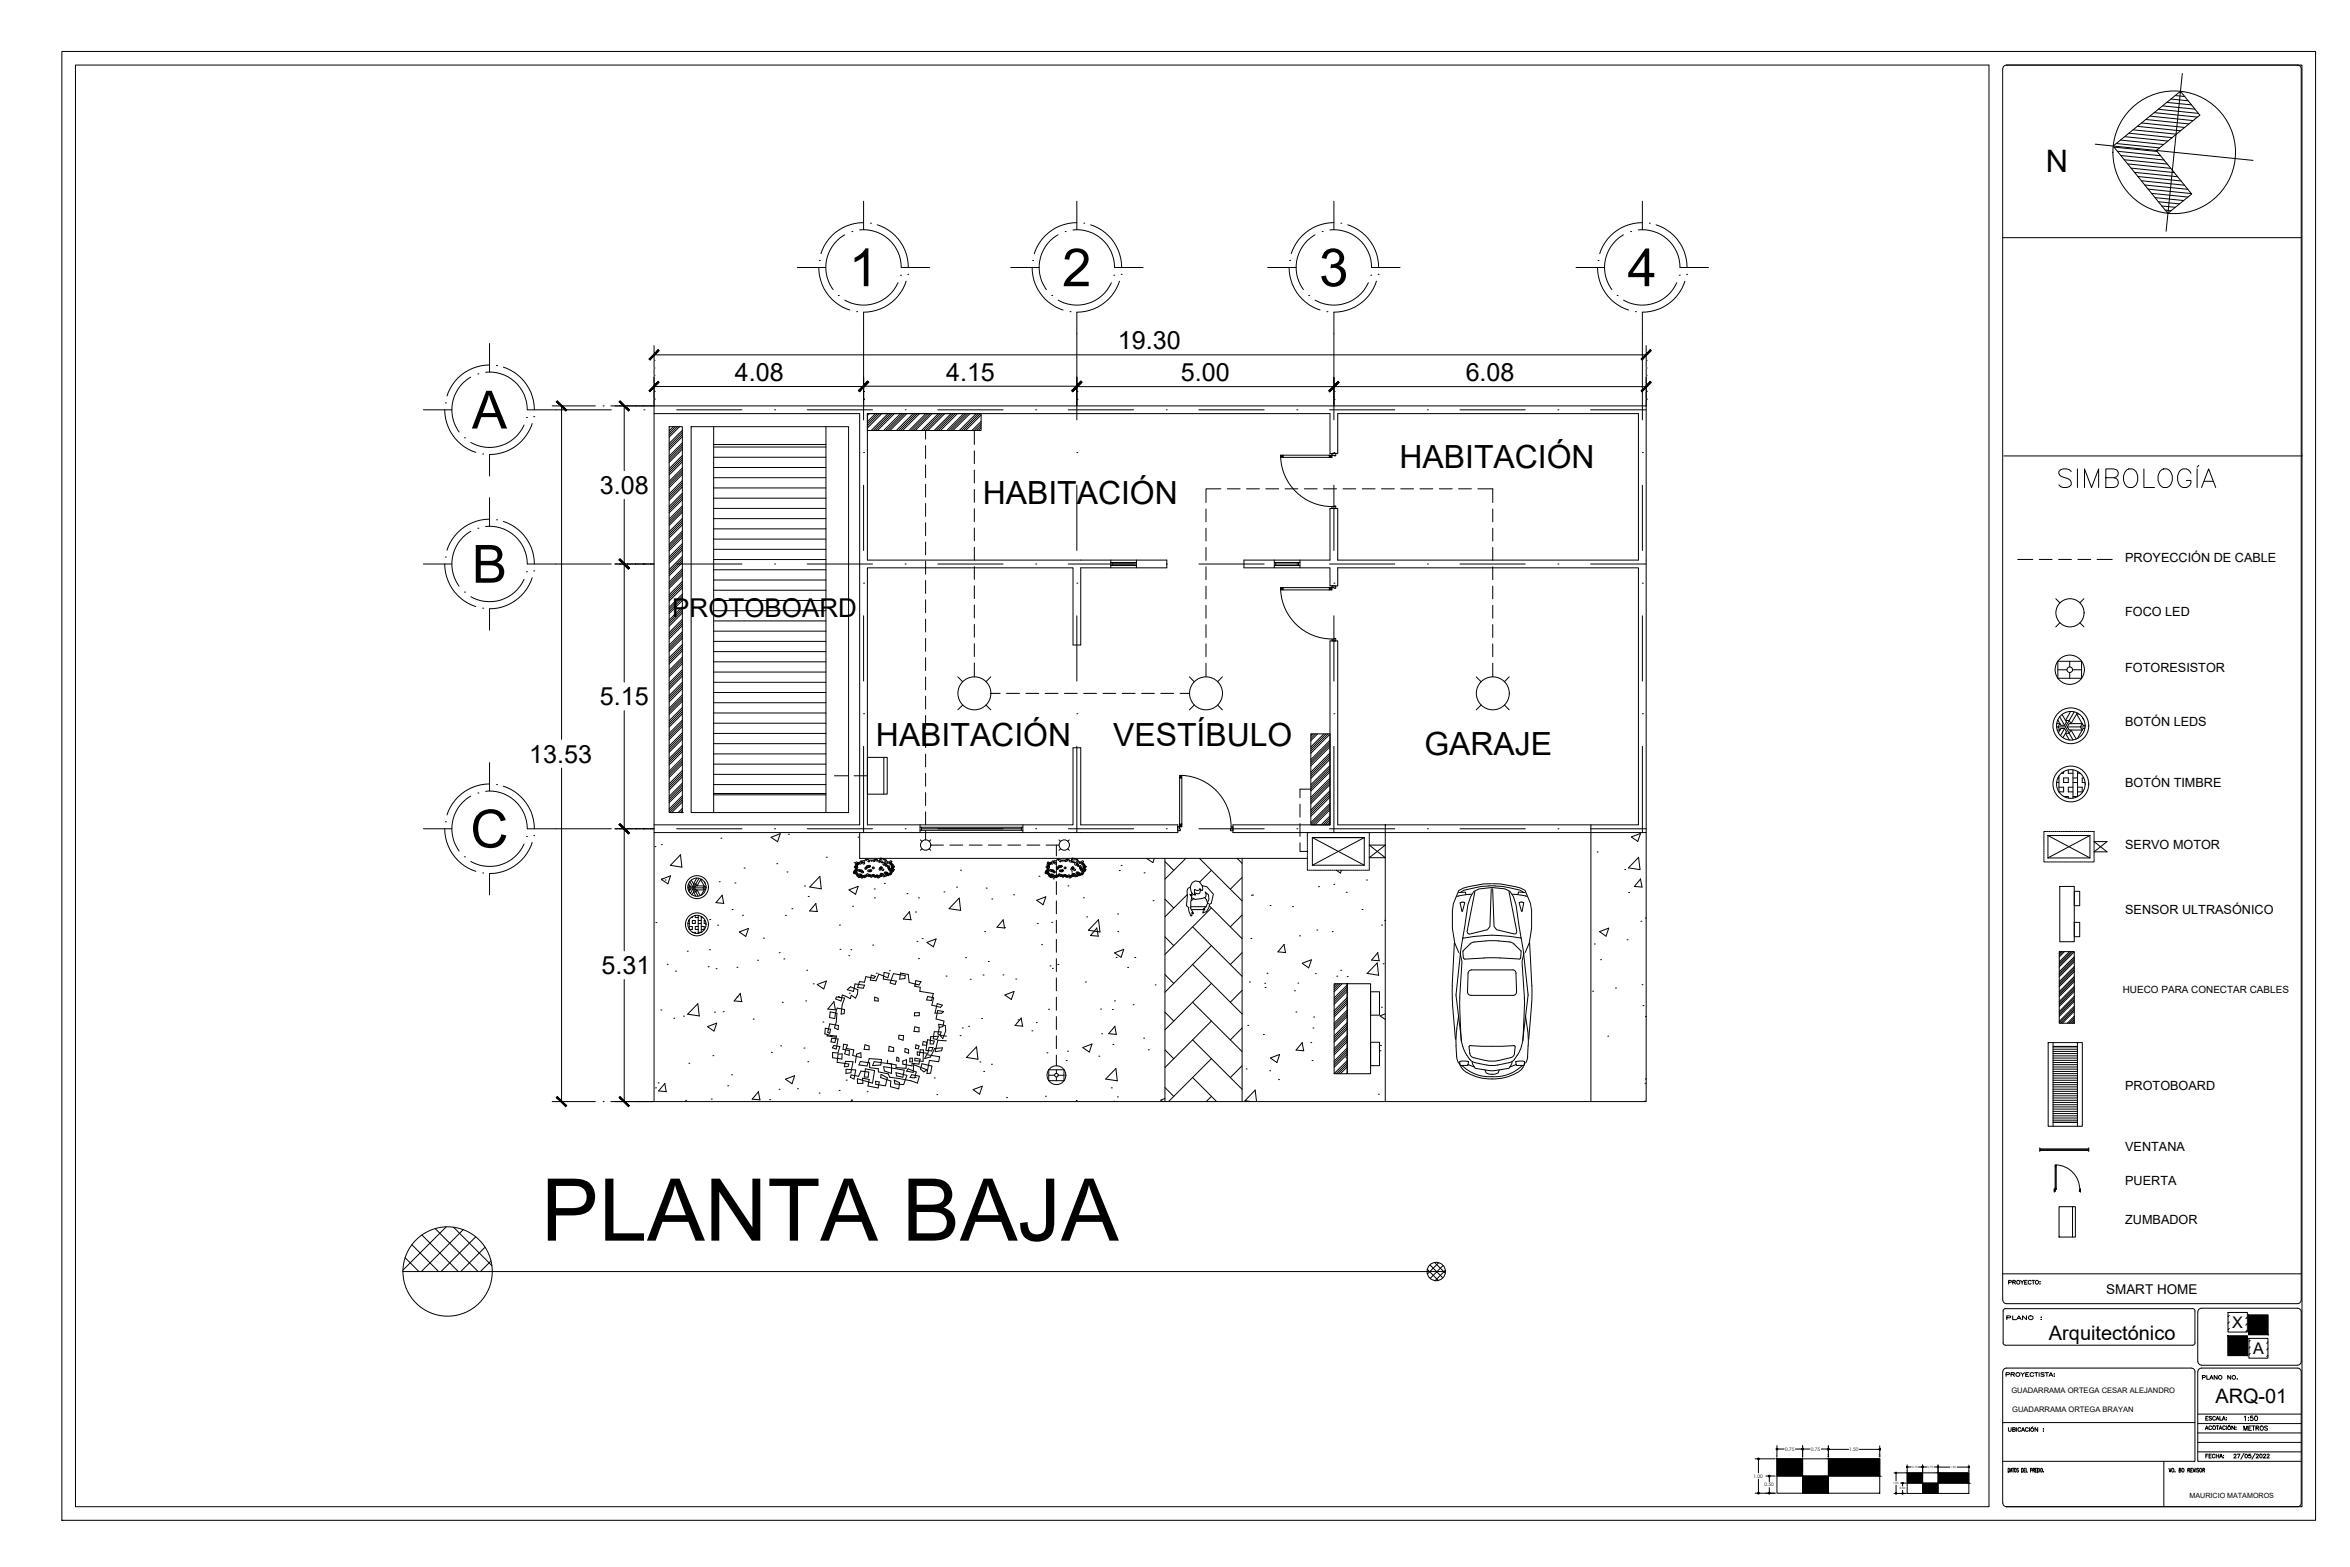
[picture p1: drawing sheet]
<svg xmlns="http://www.w3.org/2000/svg" width="914mm" height="610mm" viewBox="0 0 914 610" stroke-linecap="round" stroke-linejoin="round" font-family="sans-serif">
<defs><g id="words">
<text font-size="33.7" x="210.6" y="482.6">PLANTA BAJA</text>
<g font-size="20.5">
<text x="330.3" y="111.3">1</text>
<text x="413.3" y="111.3">2</text>
<text x="513.3" y="111.3">3</text>
<text x="633.3" y="111.3">4</text>
<text x="183.6" y="166.7">A</text>
<text x="183.6" y="226.7">B</text>
<text x="183" y="329.7">C</text>
</g>
<text font-size="13.2" x="799.7" y="190.9">SIMBOLOGÍA</text>
<g font-size="12.4">
<text x="544.6" y="182">HABITACIÓN</text>
<text x="382.4" y="196.3">HABITACIÓN</text>
<text x="340.9" y="290.3">HABITACIÓN</text>
<text x="433.1" y="290.3">VESTÍBULO</text>
<text x="554.3" y="293.7">GARAJE</text>
</g>
<text font-size="12" x="796" y="67">N</text>
<text font-size="10.1" x="261.6" y="240.1">PROTOBOARD</text>
<g font-size="9.8">
<text x="435" y="135.9">19.30</text>
<text x="285.9" y="148.2">4.08</text>
<text x="368.1" y="148.1">4.15</text>
<text x="459.5" y="148.3">5.00</text>
<text x="570.3" y="148.3">6.08</text>
<text x="233.4" y="192.1">3.08</text>
<text x="233.4" y="274.4">5.15</text>
<text x="205.9" y="296.7">13.53</text>
<text x="234.1" y="378.9">5.31</text>
</g>
<g font-size="7.8">
<text x="797.2" y="521.2">Arquitectónico</text>
<text x="862" y="545.8">ARQ-01</text>
</g>
<g font-size="6.3">
<text x="868.6" y="516.7">X</text>
<text x="876.7" y="526.9">A</text>
</g>
<text font-size="5.2" x="819.5" y="503.5">SMART HOME</text>
<g font-size="4.9">
<text x="826.9" y="218.8">PROYECCIÓN DE CABLE</text>
<text x="826.9" y="239.5">FOCO LED</text>
<text x="826.9" y="261.5">FOTORESISTOR</text>
<text x="826.9" y="282.3">BOTÓN LEDS</text>
<text x="826.9" y="306.2">BOTÓN TIMBRE</text>
<text x="826.9" y="330.3">SERVO MOTOR</text>
<text x="826.9" y="355.6">SENSOR ULTRASÓNICO</text>
<text x="826.9" y="424.1">PROTOBOARD</text>
<text x="826.9" y="447.6">VENTANA</text>
<text x="826.9" y="461.1">PUERTA</text>
<text x="826.9" y="476.2">ZUMBADOR</text>
<text x="871.7" y="557.7">METROS</text>
<text x="872.1" y="553.9">1:50</text>
</g>
<g font-size="4.4">
<text x="779.6" y="514.7">PLANO :</text>
<text x="779.3" y="536.6">PROYECTISTA:</text>
<text x="855.8" y="537.6">PLANO NO.</text>
</g>
<text font-size="3.9" x="826" y="386.3">HUECO PARA CONECTAR CABLES</text>
<g font-size="2.9">
<text x="782.6" y="541.7">GUADARRAMA ORTEGA CESAR ALEJANDRO</text>
<text x="783" y="549.4">GUADARRAMA ORTEGA BRAYAN</text>
</g>
<text font-size="2.8" x="851.9" y="582.9">MAURICIO MATAMOROS</text>
<g font-size="1.9">
<text x="694.6" y="564.4">0.75</text>
<text x="704.6" y="564.4">0.75</text>
<text x="719.5" y="564.5">1.50</text>
<text x="682.3" y="574.8">1.00</text>
<text x="686.6" y="578.2">0.50</text>
</g>
<g font-size="1.6">
<text x="691" y="567.2">1</text>
<text x="710.9" y="566.8">2</text>
<text x="731" y="566.8">3</text>
</g>
<g font-size="1.1">
<text x="744" y="571.1">0.75</text>
<text x="750" y="571.1">0.75</text>
<text x="758.9" y="571.2">1.50</text>
<text x="736.6" y="577.3">1.00</text>
<text x="739.2" y="579.4">0.50</text>
</g>
<g font-size=".9">
<text x="741.8" y="572.8">1</text>
<text x="753.8" y="572.6">2</text>
<text x="765.8" y="572.5">3</text>
</g>
</g></defs>
<!-- layer: Solapa -->
<g fill="none" stroke="#000" stroke-width=".39">
<path d="M24.1 20h876.9v571.4h-876.9zM773.9 25.3h-744.5v560.8h744.5M779.9 25.6l.9-.3h113.2l.8 .3 .5 .7 .1 479.4-.3 .9-.7 .5-113.7 .1-.8-.3-.5-.7-.1-479.4zM780.7 25.3h115v560.8h-115.3M779.3 92.5h116.1M779.7 177.4h116.2M779.3 495.6h116.1M781.6 498.9l.9-.1 .1-.5-1-.2v1.5M783.2 498.8l.9-.1 .2-.3-1.1-.3v1.5M783.7 498.8l.6 .8M786.2 498.1l.6 .7v.8M787.4 498.1l-.6 .7"/>
<path d="M787.8 498.8h.6M788.8 498.1h-1v1.5h1M790.3 498.4a.6 .6 0 0 0-.6-.3 .6 .6 0 0 0-.5 .5v.4a.6 .6 0 0 0 .5 .6 .6 .6 0 0 0 .6-.4M790.6 498.1h1.1M791.2 498.1v1.5M793.8 498.6h.1M793.8 499.4h.1M780.4 509.1h72.7M780.4 509.1l-.7 .2-.3 .7v12.4l.3 .6 .7 .3h72.7l.7-.3 .3-.6v-12.4a.89 .89 0 0 0-.9-.9M779.3 533.7v51a1.46 1.46 0 0 0 1.5 1.4h113.1l.9-.2 .6-1.2v-51l-.3-.9-1.1-.6h-37.4l-1.1 .6-.3 .9v34.8h40.2M780.7 532.2l72.4 .1 .7 .5 .3 .9v34.8h-74.8M855.2 529.6v-19.2l.6-1.2 .9-.3h37.2l.9 .3 .6 1.2v19.2"/>
<path d="M855.2 529.6l.6 1.2 .9 .3M856.6 531.1h37.3M895.4 529.6l-.6 1.2-.8 .3M779.3 553.4h74.8M781.5 555.4v1l.5 .5 .6-.5v-1M783.2 556h.8l.2-.4-1-.2v1.5l.8-.1 .2-.5-.4-.3M784.7 555.4v1.5M786.3 555.7a.65 .65 0 0 0-.9-.1 .65 .65 0 0 0 0 1 .65 .65 0 0 0 .9-.1M786.6 556.9l.6-1.5 .6 1.5M786.8 556.3h.8M789.2 555.7a.65 .65 0 0 0-.9-.1 .65 .65 0 0 0 0 1 .65 .65 0 0 0 .9-.1M789.7 555.4v1.5"/>
<path d="M791 555.1l-.6 .3M792.9 555.4v1.5l-1.1-1.5v1.5M795.1 555.8h.1M795.1 556.7h.1M855.2 550.1h40.2M855.2 553.8h40.2M855.2 557.4h40.2M858.1 556.1l.5-1.4 .6 1.4M858.3 551.7h.5M858.3 555.7h.7M859.2 551h-.9v1.5h.9M860.5 551.2l-.3-.2-.6 .2v.3l.9 .6-.3 .4-.6-.2"/>
<path d="M860.5 555a.55 .55 0 0 0-.6-.3 .55 .55 0 0 0-.4 .5 .61 .61 0 0 0 .2 .8 .61 .61 0 0 0 .8 0v-.2M862 551.3a.55 .55 0 0 0-.6-.3 .55 .55 0 0 0-.4 .6v.3a.55 .55 0 0 0 .4 .6 .55 .55 0 0 0 .6-.3M862.3 552.5l.5-1.5 .6 1.5M862.4 554.7h.9M862.5 552h.7M862.8 554.7v1.4M863.5 556.1l.5-1.4 .6 1.4M863.7 555.7h.7M863.8 551v1.5h.8M864.7 552.5l.6-1.5 .5 1.5M864.9 552h.7M865.9 555a.55 .55 0 0 0-.6-.3 .55 .55 0 0 0-.4 .5 .61 .61 0 0 0 .1 .8 .61 .61 0 0 0 .8 0l.1-.2"/>
<path d="M866.3 551.5h.1M866.3 552.3h.1M866.4 554.7v1.4M867.6 554.4l-.5 .3M869.4 554.7v1.4l-1-1.4v1.4M870 555.2h.1M870 556h.1M781.4 571.2a.75 .75 0 0 1 .6 .7 .75 .75 0 0 1-.6 .8zM782.2 572.7l.4-1.5 .3 1.5M782.3 572.2h.5M783 571.2h.6M783.3 571.2v1.5"/>
<path d="M784 571.3v-.1a.72 .72 0 0 1 .5 .7 .72 .72 0 0 1-.5 .7zM785.4 571.4l-.2-.2-.4 .2 .6 .9-.2 .4-.4-.2M786.6 571.2a.75 .75 0 0 1 .7 .7 .75 .75 0 0 1-.7 .8zM787.6 571.9h.3M788.1 571.2h-.5v1.5h.5M788.4 571.2v1.5h.6M790.1 572l.5-.1v-.6l-.5-.1v1.5M791 571.9l.6-.1v-.5l-.6-.1v1.5M791.4 571.9l.3 .8M792 571.9h.3M792.6 571.2h-.6v1.5h.6M792.8 571.2a.75 .75 0 0 1 .7 .7 .75 .75 0 0 1-.7 .8z"/>
<path d="M793.7 571.2v1.5M794.2 571.3l.1-.1a.84 .84 0 0 1 0 1.5l-.2-.6zM795.1 572.6h.1M842 568.5v17.6M843.9 571.2l.5 1.5 .4-1.5M845.2 571.3l.1-.1a.7 .7 0 0 1 .6 .8 .7 .7 0 0 1-.7 .6l-.2-.5zM846.3 572.6h.1M847.9 571.9l.7-.1v-.5l-.7-.1v1.5l.7-.1-.2-.7M849.2 571.3l.1-.1a.7 .7 0 0 1 .6 .7 .7 .7 0 0 1-.7 .7l-.2-.5zM851.3 571.9l.7-.1v-.5l-.7-.1v1.5M851.7 571.9l.4 .8M852.5 571.9h.4"/>
<path d="M853.1 571.2h-.6v1.5h.6M853.3 571.2l.4 1.5 .4-1.5M854.4 571.2v1.5M855.2 561.1h40.2M855.2 564.8h40.2M855.5 571.4l-.2-.2-.5 .2 .5 .6a.41 .41 0 0 1 .1 .6 .41 .41 0 0 1-.6-.1M856 571.4l.2-.2a.7 .7 0 0 1 .6 .7 .7 .7 0 0 1-.7 .7zM857.1 571.9l.6-.1 .1-.5-.7-.1v1.5M857.5 571.9l.3 .8M858.3 566.4h.5M859.2 565.7h-.9v1.5M859.6 566.4h.5"/>
<path d="M860.5 565.7h-.9v1.5h.9M861.9 566a.55 .55 0 0 0-.7-.3 .55 .55 0 0 0-.4 .6 .63 .63 0 0 0 .2 .7 .63 .63 0 0 0 .8 0l.1-.2M862.4 566.4h.9M862.4 565.7v1.5M863.3 565.7v1.5M863.7 567.2l.5-1.5 .6 1.5M863.9 566.7h.7M865.2 566.2h.1M865.2 567h.1M869.3 566a.44 .44 0 0 1 .4-.3 .44 .44 0 0 1 .4 .3l-.9 1.2h.9M870.6 565.7h.9l-.6 1.5M873.2 565.4l-1.3 2.2"/>
<path d="M873.6 566l.1-.2a.66 .66 0 0 1 .8 .6 .66 .66 0 0 1-.8 .7zM875.8 565.7h-.7l-.1 .6a.52 .52 0 0 1 .8 0 .52 .52 0 0 1-.1 .8 .52 .52 0 0 1-.8-.2M877.5 565.4l-1.3 2.2M877.9 566l.3-.3 .6 .3-.9 1.2h.9M879.5 565.8a.66 .66 0 0 1 .7 .6 .66 .66 0 0 1-.7 .7l-.3-.6zM880.7 566l.3-.3 .6 .3-1 1.2h1M882.1 566l.3-.3 .6 .3-1 1.2h1"/>
<circle cx="785.3" cy="498.8" r=".7"/>
<circle cx="792.6" cy="498.8" r=".7"/>
<circle cx="790.8" cy="556.1" r=".67"/>
<circle cx="861.5" cy="555.4" r=".67"/>
<circle cx="867.4" cy="555.5" r=".66"/>
</g>
<!-- layer: 0 -->
<g fill="#000" stroke="#000" stroke-width=".39">
<path d="M701.4 563.7l-.1 .2zM701.4 563.7h.2zM711.3 563.6l.1 .1zM688.2 580.9h.3z"/>
<path d="M256.1 136.1l-3.2 3.9 3.6-3.6zM256.1 136.1l-3.2 3.9-.4-.3z"/>
<path d="M642.1 136.1l-3.6 3.6 .4 .3zM642.1 136.1l.4 .3-3.6 3.6z"/>
<path d="M216.5 156.3l3.6 3.6 .4-.4zM216.5 156.3l.4-.4 3.6 3.6z"/>
<path d="M240.9 156.3l3.6 3.6 .4-.4zM240.9 156.3l.4-.4 3.6 3.6z"/>
<path d="M256.1 148.4l-3.2 4 3.6-3.6zM256.1 148.4l-3.2 4-.4-.4z"/>
<path d="M334 152l.4 .4 3.2-4zM337.6 148.4l.4 .4-3.6 3.6z"/>
<path d="M337.6 148.3l-3.2 4 3.6-3.7zM337.6 148.3l-3.2 4-.4-.4z"/>
<path d="M420.6 148.3l-3.6 3.6 .4 .4zM420.6 148.3l.4 .3-3.6 3.7z"/>
<path d="M420.6 148.4l-3.2 4 3.6-3.6zM420.6 148.4l-3.2 4-.4-.4z"/>
<path d="M517 152l.4 .4 3.2-4zM520.6 148.4l.4 .4-3.6 3.6z"/>
<path d="M520.6 148.4l-3.2 4 3.6-3.6zM517 152l3.6-3.6-3.2 4z"/>
<path d="M642.1 148.4l-3.6 3.6 .4 .4zM642.1 148.4l.4 .4-3.6 3.6z"/>
<path d="M241.3 217.4l-.4 .4 4 3.2zM240.9 217.8l4 3.2-.4 .4z"/>
<path d="M240.9 217.8l3.6 3.6 .4-.4zM241.3 217.4l3.6 3.6-4-3.2z"/>
<path d="M241.3 320.4l-.4 .4 4 3.2zM240.9 320.8l4 3.2-.4 .4z"/>
<path d="M240.9 320.8l3.6 3.6 .4-.4zM240.9 320.8l.4-.4 3.6 3.6z"/>
<path d="M216.5 426.9l4 3.2-3.6-3.5zM216.5 426.9l4 3.2-.4 .4z"/>
<path d="M241.3 426.6l-.4 .3 4 3.2zM240.9 426.9l4 3.2-.4 .4z"/>
<path d="M866.9 519.7l7.6 7.6v-7.6zM866.9 519.7l7.6 7.6h-7.6z"/>
<path d="M874.9 511.6l7.6 7.6v-7.6zM874.9 511.6l7.6 7.6h-7.6z"/>
<path d="M684.2 567.5v.2zM684.2 567.5l.2 .1zM684.2 567.5l.2 .1z"/>
<path d="M684.2 567.5h.2zM684.2 567.3v.2z"/>
<path d="M688.5 574.2v.2zM688.5 574.2h.2z"/>
<path d="M688.3 574l.2 .2zM688.3 574l.2 .2zM688.2 574.2h.3z"/>
<path d="M688.6 574l-.1 .2zM688.5 574v.2z"/>
<path d="M691.2 563.7h.2zM691.4 563.7v.2zM691.4 563.7l.2 .2z"/>
<path d="M691.4 563.7l.2 .2zM691.4 563.7l.2-.1z"/>
<path d="M701.4 563.7l-.1 .2zM701.4 563.7l.2 .2z"/>
<path d="M701.4 563.7l.2 .2zM701.4 563.7l.2 .2z"/>
<path d="M701.4 563.7l.2 .2zM701.4 563.7l.2-.1z"/>
<path d="M711.2 563.8h.2zM711.3 564l.1-.2zM711.4 563.8v.2z"/>
<path d="M711.3 563.6l.1 .1zM711.2 563.7h.2zM711.4 563.7l-.1 .2z"/>
<path d="M711.4 563.7l.2 .2zM711.4 563.7l.2 .2z"/>
<path d="M711.3 563.7l.1 .1zM711.3 563.7l.1 .1z"/>
<path d="M711.6 563.7l-.2 .1zM711.4 563.6v.2z"/>
<path d="M731.3 563.7l.1 .1zM731.4 563.8v.2z"/>
<path d="M731.4 563.8v.2zM731.4 563.8h.2z"/>
<path d="M731.6 563.7l-.2 .1zM731.4 563.6v.2zM731.3 563.7l.1 .1z"/>
<path d="M684.2 580.9l.2 .1zM684.2 580.9l.2 .1zM684.2 580.9l.2-.2z"/>
<path d="M684.2 580.7v.2zM684.1 580.7l.1 .2zM684.1 580.7l.1 .2z"/>
<path d="M688.5 580.9h.2zM688.6 580.7l-.1 .2z"/>
<path d="M688.5 580.7v.2zM688.3 580.7l.2 .2zM688.3 580.7l.2 .2z"/>
</g>
<g fill="none" stroke="#000" stroke-width=".39">
<path d="M254.8 329.4h.1M257.3 328.6h.1M264.8 332.5l.5 4.9-4.5-.7zM280.5 326.1h.1M289.5 337.7h.1M302.2 336h.1M303.6 324.3l-3.6 1.4M303.6 324.4l-1.1 3-2.5-1.6M306.2 339.2h.1M306.8 324.5h.1M321.5 333.5h.1M332.3 335.6h.1"/>
<path d="M333.9 325.7h.1M334.7 335.4a.36 .36 0 0 1 .2-.4 .36 .36 0 0 1 .5 .2 .36 .36 0 0 1-.3 .4M334.7 335.5a.36 .36 0 0 0-.2 .4 .36 .36 0 0 0 .4 .2 .36 .36 0 0 0 .3-.4M335.4 335.1l.3 .8a.36 .36 0 0 0 .6 .2 .36 .36 0 0 0-.1-.6M335.8 334.9h-.7M336 335.4l-.1 .1M336.4 335.3l-.2 .2M337.3 334.5l-.5-.2a.58 .58 0 0 1-.3 .6 .58 .58 0 0 1-.6 0l-.2 .1M337.7 335l.3 .3 .4-.2M337.7 335l.5 .3M337.9 334.6h.9l.2 .5 .2-.5 .5 .2M337.9 334.6l-.5-.3-.1 .5"/>
<path d="M340.1 334.6l-.4 .1v.4M340.3 335v.1M340.3 335l-.4 .3M340.8 334.8a.36 .36 0 0 0-.2-.5 .36 .36 0 0 0-.4 .2 .36 .36 0 0 0 .2 .5M341.7 335l-.1-.1a.43 .43 0 0 0-.3-.5 .43 .43 0 0 0-.5 .2l.2 .4M341.7 335.3a.36 .36 0 0 1 .2-.5 .36 .36 0 0 1 .5 .3 .36 .36 0 0 1-.3 .4M342.3 334.9l.3 .2 .1 .4M342.5 334.4l-.1-.4 .4-.2 .8 .3v.5M342.7 335.1l.4-.1 .2 .4M342.9 335.7l.3-.3 .4 .2a.46 .46 0 0 1 .6 .4 .46 .46 0 0 1-.4 .5l-.2-.5M343 334.4l-.1 .1a.37 .37 0 0 0-.6 0 .37 .37 0 0 0 .3 .6M343.7 334.3h.5"/>
<path d="M344.2 334.3a.36 .36 0 0 1 .5 .1 .36 .36 0 0 1-.1 .5 .36 .36 0 0 1-.5-.1M344.5 335l.4 .5M344.8 334.8l.7 .7-.1 .4a.37 .37 0 0 1 0-.5 .37 .37 0 0 1 .5-.1 .37 .37 0 0 1 .1 .6M345.2 336.5l.2 .5 .4-.3a.37 .37 0 0 1 .3 .5 .37 .37 0 0 1-.4 .3 .37 .37 0 0 1-.3-.4M373.7 338.5h.1M409.3 335.4a.36 .36 0 0 1 .2-.4 .36 .36 0 0 1 .5 .2 .36 .36 0 0 1-.3 .4M409.3 335.5a.36 .36 0 0 0-.2 .4 .36 .36 0 0 0 .4 .2 .36 .36 0 0 0 .2-.4M410 335.1l.3 .8a.36 .36 0 0 0 .6 .2 .36 .36 0 0 0-.1-.6l.2-.2M410.4 334.9h-.7M410.6 335.4l-.1 .1M411.8 334.5l-.4-.2a.58 .58 0 0 1-.3 .6 .58 .58 0 0 1-.6 0l-.2 .1M412.3 335l.3 .3 .3-.2"/>
<path d="M412.3 335l.5 .3M412.5 334.6h.9l.2 .5 .2-.5 .5 .2M412.5 334.6l-.5-.3-.2 .5M414.7 334.6l-.4 .1v.4M414.9 335v.1M414.9 335l-.4 .3M415.4 334.8a.36 .36 0 0 0-.2-.5 .36 .36 0 0 0-.4 .2 .36 .36 0 0 0 .2 .5M416.3 335l-.1-.1a.43 .43 0 0 0-.3-.5 .43 .43 0 0 0-.5 .2l.2 .4M416.3 335.3a.36 .36 0 0 1 .2-.5 .36 .36 0 0 1 .5 .3 .36 .36 0 0 1-.3 .4M416.9 334.9l.3 .2 .1 .4M417 339.2h.1M417 334.4v-.4l.4-.2 .8 .3-.1 .5"/>
<path d="M417.3 335.1l.4-.1 .2 .4M417.5 334.5a.36 .36 0 0 0-.6 .1 .36 .36 0 0 0 .3 .5M417.5 335.7l.3-.3 .4 .2a.46 .46 0 0 1 .6 .4 .46 .46 0 0 1-.4 .5l-.2-.5M417.6 334.4l-.1 .1M418.3 334.3h.5a.36 .36 0 0 1 .5 .1 .36 .36 0 0 1-.1 .5 .36 .36 0 0 1-.5-.1M419.1 335l.3 .5M419.4 334.8l.7 .7-.1 .4a.37 .37 0 0 1 0-.5 .37 .37 0 0 1 .5-.1 .37 .37 0 0 1 0 .6M419.8 336.5l.2 .5 .4-.3a.37 .37 0 0 1 .3 .5 .37 .37 0 0 1-.4 .3 .37 .37 0 0 1-.3-.4M435.5 338.7h.1M436.2 336.7h.1M445.2 339.6h.1M446.2 334l2.4 1.6 .5-1.6"/>
<path d="M520 338.5l1.6 1.1 .4-1.1M621.5 331.4h.1M632.2 338.2h.1M637.6 333.5l.6 4.8-4.6-.7 4-4.1M638.3 324.2l-3.5 1.4 2.5 1.7 1-3M255.2 358.9h.1M257.5 341.9h.1M258.8 342.3h.1M260.9 340.8l-1 3-2.6-1.7M260.9 340.7l-3.5 1.4M276.2 357.7h.1M279.3 359.9h.1"/>
<path d="M279.9 343h.1M281 348.2l.6 3.3-3-.3zM284.8 353.8h.1M285.9 343.5h.1M288.9 356.1h.1M305.6 356.1h.1M308.1 353.5h.1M313 344.7h.1M314.5 348.7h.1M317.4 351.5l.6 3.1M317.5 351.5l-2.5 2.9 3.1 .2M319 341l.6 4.8-4.5-.7z"/>
<path d="M326.6 359.9h.1M330.4 346.2l3.6-1.4-1.1 3.1zM331.7 352.6h.1M340.2 345.8h.1M340.2 349.3h.1M344.1 343.7h.1M352.9 347.6h.1M354.5 357.8l-3-.3 2.4-2.9 .5 3.2M356.3 354.8h.1M357.4 349.3h.1M367.3 347h.1M372.2 345.1h.1"/>
<path d="M373.2 349.4l.6 4.8-4.5-.7zM383.7 345.5h.1M385.9 349.7h.1M390.3 357.8l.6 3.2M390.4 357.8l-2.5 2.9 3 .3M394.4 348.1h.1M403.6 359.2h.1M404.3 340.9h.1M406.9 348.9l-3.5 1.3M406.9 348.9l-1 3.1-2.5-1.7M409.2 358.8h.1M409.9 341.9h.1"/>
<path d="M415.5 344.6h.1M421.5 349.3h.1M422.9 356.7h.1M427.5 357.8l.5 4.8-4.5-.7zM434.9 355.6h.1M448.7 350.4h.1M486.9 348.3h.1M487.4 348.2h.1M494.2 352.3h.1M502.9 352.7h.1M513 344.9h.1M519 344h.1"/>
<path d="M523.8 347.1h.1M530 353.8h.1M531.7 342.3h.1M537.6 359.9h.1M538.8 358.1h.1M633.7 347.2h.1M638.5 358.4h.1M638.9 345.1l-.5-3.2-2.4 2.9 3 .3M640.2 357.1h.1M259.6 375.2h.1M262.8 377.8h.1M267.4 370h.1"/>
<path d="M275.5 376.1h.1M276 369.5h.1M278.6 376.9h.1M286.8 376.3h.1M287.7 362.5l3.5-1.3-1 3.1zM294.8 373.5h.1M297 365h.1M303.2 370.6h.1M305 373h.1M313.9 377.4h.1M326.8 369.3h.1M330.3 371.8h.1"/>
<path d="M331.1 369.4h.1M339.6 367.7h.1M341 378.6h.1M346.1 377.7h.1M356.8 366.2h.1M357.4 372.9h.1M358.8 365.1h.1M364.3 365.3l-3.6 1.3 2.5 1.7 1-3M368.1 379.7h.1M375.7 372.6h.1M382.5 379.3h.1M383.1 362.4h.1"/>
<path d="M384.5 374.1h.1M390.3 379.3h.1M390.9 360.9h.1M405.3 367.5h.1M408.6 375.8h.1M409.5 376.7h.1M411.6 375.2h.1M426.8 361l.6 3.2-3.1-.3zM433.7 370.7l3.6-1.4-1.1 3.1-2.5-1.7M434.3 372.5h.1M434.9 362.4h.1M438.8 376.3h.1"/>
<path d="M441.6 372.5h.1M486.7 365.1h.1M493 378.6h.1M499.6 367.4l.6 3.2M499.7 367.4l-2.5 2.9 3.1 .3M505.6 364.1h.1M510.3 373.4l-3.6 1.3M510.3 373.4l-1.1 3.1-2.5-1.7M511.8 378.8h.1M512.4 361.8h.1M518.4 362.4h.1M520.1 379.8h.1"/>
<path d="M521.7 377.4h.1M524.2 379.9h.1M536.4 379.4l-4.5-.7 4-4.1 .5 4.8M536.6 373.8l-.5-3.2-2.4 2.9 3 .3M538.2 374.9h.1M620.3 367.2h.1M622.4 362.4l3.6-1.3-1.1 3.1zM622.8 373.3h.1M633.1 365.6h.1M257.2 392.9h.1M262.2 396.1h.1M265.9 395.3h.1"/>
<path d="M271.5 390.4l.6 4.8-4.5-.7 4-4.1M275.3 399.4l3.6-1.4-1.1 3.1zM278 393.7h.1M281.4 393.6h.1M286.8 387.8h.1M288 386.5l.6 3.2M288.1 386.5l-2.4 2.9 3 .2M293.1 396.5h.1M304.4 389.9h.1M313.5 389.4h.1M316.4 382.7h.1M320.2 397.6h.1"/>
<path d="M321.5 381.7l-1 3-2.5-1.7M321.6 381.6l-3.6 1.4M324.6 389.6l-2.5 3 3 .3-.6-3.2M326.2 387.7h.1M330.5 386.4h.1M340.3 387.9l1.4 .5v1l-1.4-.1zM355.9 394h1.8v1.1l-1.9 .1zM356 399.5l1.6 .3v1.6l-2-.2zM356.1 383.1h.1M365.6 399.5l-.7 2.8 .9 .3 .4-1.2h-2.7l-.4 2.7 1.4 .3 .7-1.3-3.1 .2-.2 2.8h1.3l.3-1.1-2.6-.5-.6 4.1 2.2 .3 .5-1.4h-1.5l-.5 2.3-3-.4v-1h1.3l-.1 4.5-3.2-.2v-1.1l2 .4-.5 2-2.6-.4v1.1l-3.6-.7v-1.2l1.4-.6-.2 3.4-3.9-.3 .1-1-3.4-.7v-1.2M374.4 399.9h.1M376.9 399.3h.1"/>
<path d="M377.5 381h.1M381.9 396.2h.1M391 387.1l3.6-1.4-1.1 3.1zM395.3 380.9h.1M396.1 396.7h.1M397.4 396l.6 3.2-3-.3zM403.2 397.8h.1M408 392.6h.1M422.3 382h.1M428.2 392.6h.1M432.8 392.7h.1M433.6 389.4h.1"/>
<path d="M433.8 399.2l.6 3.2M433.9 399.2l-2.5 2.9 3.1 .3M440.9 390.9h.1M449.5 383.2h.1M485.5 398.9h.1M486.1 382h.1M492.1 382.5h.1M492.2 384.1h.1M503.7 385.4h.1M504.3 393.7h.1M505 382.4h.1M510.9 399.9h.1"/>
<path d="M511.2 395.6h.1M537 395.2l2 1.4M537.5 391.8h.1M539 394.4l-2 .8M619.7 385.6h.1M628.6 384.4h.1M638.9 383.1h.1M639.3 391.2h.1M640.5 395.4v.1M268 413.6h.1M277.4 410.7h.1M284.7 418.1h.1"/>
<path d="M300.1 409.4h.1M303.8 406.9h.1M309.2 418.5l-3.6 1.3 2.6 1.8 1-3.1M312.8 407.7h.1M314.3 413h.1M322.2 402.5l-.4 .5 3.6 .5M329.1 408.2l-.4 1.8 1.7 .5 .1-1.8-2.5-.5 .2-2 1.6 .3-.6 1.3 3 .6-.4 2.2 3.3 .8-.1-1.8-1.7 .5-.5 3.3M336.6 406.4l1.6 .6v1.4l-2-.2zM346 407l1.7 .6v1.4l-1.9-.1zM349 411.3l.7 .3 .1 1.3-.9-.2zM349.8 402.7l1.8 .2-.2 1.8-1.7-.6zM352.2 407.9l1.3 .4 .1 1.4-1.5-.5z"/>
<path d="M354 411.6h1v1.5h-1zM356.1 419.1h.1M356.4 406.4l1.2 .5-.3 1.2-1.1-.3zM356.9 409.2l1 .2-.1 1.1-.9-.1zM359.2 405.2l1.4 .2-.1 1.3-1.5-.2zM363.5 419.4h.1M368.3 403.1l-2.5-.3 1 1.2 1.2-3-.2-2.1-2.6-.5 .2 1.3 1.5-.3 .4-2.2-3.1-.8 .7-3.3 2.3 .4-.9 .7-2.5-.1 .9-3.7 2 .6-.7 .9-3.4-.9 .7-2.9-2.3-.4-.5 1.3 2 .2 .7-2.7-5.3-.8 .2-1.6-2.2-.4 .4-2.2 2.1 .4-.8 1.3-3.8-1-.4-3.1-3-.6-.3 2.4 2-.2 .1-1.2-4.6-.7-1.2 3.6 1.9 .6 .5-1.3-5.1-.8 .3-2.6 2 .4-.5 1.7-3.5-1.5-1.1 2.7-2.2-.3 .3-2 1.6 .6-.6 .7-3.1-.7-.5 2.2-2-.2-.7 2.3 2.2 .2 .5-1.1-3.7-.5-.6 2.9-2.4-.7 1.2-1.1 2.9 1.1-.1 1.6-.8 1.7-1.7-1.1-.3 1.3-3.2-1.4-.4 2.3-2.2-.8 .3-.7 3.2 .4-.9 2.6-.4 3.6 1.2-.2 .1-1.6-2.9-.5-.9 4-2-.3 .2-2.2 2.7 .5-.3 3.4-.7 2.3 1.4 .7 .1-1.7-3.3-.6-.8 3.3 .8 .4 .3-1.6-2.1-.4-.1 2.2 4.5 .9-.6 2.5-1.6-.3 .3-1.4 2.5 .3-.7 3.9-1.5-.5 .6-.9 2.3 .5-.8 2.5-2-.3v2.1l3.6 .5 .1-2-1.6 .1-.4 3.2 4.6 .6-.3 1-1.5 .1 .5-2.1 2.9 .1-.8 4.3-1.9 .3v-1.6l3.8 .3-.7 3.5-1.4-.7 .3-.9 2.8 .5 1-2 3.1 .4-.3 2-1.5-.1 .4-3.2 3.6 .7-.8 4.9-5.9-1.7 .1 1.8h2.1l-.2-2.1 2.6 .5-.5 2.6 4 .7 .4-2.3-1.5-.3 .2 1.3 3.7 .5 .8-3.1-2.5-1.3-.2 1.2 4 1.3-.1 2.2 3.2 .9 .3-2.4-2-1 .2 1.5 3.4 .2 1.3-3.6-4.3-1 .3 1.2 2.4 .6 .5-2.8-7.9-1.3 .2 1.6 2.8 1v-3.7l-6.8-.9-.6 1.5 3.2-.2 .3-2.1-4.8-.4-.8 2.9-3.2-.4 .6-1.3 3.6 .5v1.8l3.3 .5 .1 1.2 3.8 .7 .6 1.4 8.2 1.4 2.5 .8 .8-2.6-3-.6-.6 1.1 1.8 .1 .6-2.3-3.2-1.2-.6 .9 2.6 .5 .2-3 5.2 2-1.2 .8-1.3-1.1 .5-2.1 3.9 .9-.5 2.8-1.4 .1 .9-5.1 3.6 .5 .4-1.9-5.1-.8-.7 1.5 2.3-.6 1.6-3.3 3-.3-.4 1.2-2.4 .3 1-4.4 3.3 .2M373.6 402.9h.1M376 411.4l4.5 .7-.5-4.9-4 4.2M381.3 413.1h.1M382.8 416.8h.1M385.8 414h.1"/>
<path d="M401.5 401h.1M407.4 409.6h.1M414.9 412.6h.1M415.4 408.9h.1M424.9 406.2l-1 3.1-2.6-1.8M424.9 406.1l-3.6 1.4M427.6 410.9h.1M428.7 402.2h.1M433 406.3h.1M445 403.9h.1M446.8 408.4h.1M484.9 415.8h.1"/>
<path d="M491.6 402.5h.1M494.1 416.6h.1M494.4 411.6l3.5-1.4-1 3.1zM497.5 420h.1M506.7 405.6l.6 3.2-3-.3zM510 405.6h.1M510.5 412.6h.1M523.6 411.5h.1M536.9 408.8h.1M537.2 406.7h.1M625.6 403.1h.1M640.4 419.8l.1 .1"/>
<path d="M640.5 419.7h-.1M255.1 423.2h.1M256.1 421.3h.1M258.7 421.5l-2.4 2.9 3 .3-.7-3.2M266.8 428.1h.1M276.8 427.6h.1M283.2 422.4h.1M295.1 424.7l.6 3.2-3-.3zM299.5 427.8h.1M303.1 423.8h.1M310.3 423.5h.1M318.7 425.2h.1"/>
<path d="M326.5 424.2h.1M329.3 420.2h.1M331.5 427.9l.1 .6M331.6 427.9l-.6 .6M337.4 424.7h.1M364.5 425.8h.1M378.7 423.9l3.5-1.4-1 3.2zM391.7 427h.1M406.8 426.5h.1M418.7 428.1h.1M432.4 423.2h.1M433.4 428.4h.1"/>
<path d="M434.7 420.5l-4.5-.7 4-4.1 .5 4.8M434.8 426.7h.1M451.6 428l.8 .5M453.3 427.4l-1.6 .5M484.4 428.2l4-4.1 .5 4.4M484.4 428.2l2.4 .3M536.3 425.7h.1M639.9 428.4h.1M640.1 421.4h.1M866.9 519.7h7.6v7.6h-7.6zM866.9 510.6h7.6v7.6h-7.6zM867.4 511.7l-.5 .6"/>
<path d="M867.4 514.3l-.5 .5M867.4 516.8l-.5 .6M874.5 512.4l-.6 .6M874.5 514.9l-.6 .6M874.5 517.4l-.6 .6M874.9 511.6h7.6v7.6h-7.6zM875.1 520.7h7.4v7.7h-7.4zM875.6 521.4l-.5 .5M875.6 524l-.5 .5M875.6 526.5l-.5 .5M882.5 522.1l-.5 .5M882.5 524.7l-.5 .4"/>
<path d="M882.5 527.2l-.5 .5M684.2 567.7v.2M688.5 574.4v.2M691.6 563.7h.2M701 563.7h.2M701.6 563.7h.2M711 563.7h.2M711.6 563.8h.2M731 563.8h.3M737.8 573.1v.1M740.3 577.1v.1M742.2 570.7h.1"/>
<path d="M747.8 570.7h.2M748.2 570.7h.1M753.9 570.7h.1M754.2 570.7h.1M765.9 570.7h.1M684.2 580.5v.2M688.5 580.5v.2M737.8 580.7v.2M740.3 580.7v.2"/>
<circle cx="332.4" cy="339.5" r=".36"/>
<circle cx="332.5" cy="339.1" r=".36"/>
<circle cx="332.8" cy="337.2" r=".36"/>
<circle cx="332.8" cy="338.8" r=".36"/>
<circle cx="333.1" cy="339.6" r=".36"/>
<circle cx="333.1" cy="338.1" r=".36"/>
<circle cx="333.2" cy="336.3" r=".36"/>
<circle cx="333.3" cy="335.7" r=".36"/>
<circle cx="333.3" cy="339.8" r=".36"/>
<circle cx="333.3" cy="336.9" r=".36"/>
<circle cx="333.3" cy="338.6" r=".36"/>
<circle cx="333.4" cy="337.5" r=".36"/>
<circle cx="333.7" cy="336.1" r=".36"/>
<circle cx="334.2" cy="335.8" r=".36"/>
<circle cx="334.3" cy="338.6" r=".36"/>
<circle cx="334.8" cy="338.8" r=".36"/>
<circle cx="335.1" cy="338.8" r=".36"/>
<circle cx="335.6" cy="339.2" r=".36"/>
<circle cx="336.9" cy="337.8" r=".36"/>
<circle cx="337.1" cy="337.5" r=".36"/>
<circle cx="337.5" cy="337.1" r=".36"/>
<circle cx="338" cy="338.8" r=".36"/>
<circle cx="338" cy="337.2" r=".36"/>
<circle cx="338.3" cy="337" r=".36"/>
<circle cx="338.5" cy="338.8" r=".36"/>
<circle cx="338.8" cy="338.6" r=".36"/>
<circle cx="339.8" cy="337.6" r=".36"/>
<circle cx="342.4" cy="338.2" r=".36"/>
<circle cx="342.7" cy="337.7" r=".36"/>
<circle cx="342.9" cy="337.5" r=".36"/>
<circle cx="343.5" cy="338.3" r=".36"/>
<circle cx="344.5" cy="339.5" r=".36"/>
<circle cx="344.6" cy="336.2" r=".36"/>
<circle cx="344.9" cy="336.7" r=".36"/>
<circle cx="345" cy="339.6" r=".36"/>
<circle cx="345.8" cy="337.7" r=".36"/>
<circle cx="346.1" cy="338.1" r=".36"/>
<circle cx="346.3" cy="338.5" r=".36"/>
<circle cx="346.3" cy="335.8" r=".36"/>
<circle cx="346.6" cy="335.2" r=".36"/>
<circle cx="346.7" cy="338.9" r=".36"/>
<circle cx="346.7" cy="339.5" r=".36"/>
<circle cx="346.8" cy="336.1" r=".36"/>
<circle cx="347.1" cy="337.7" r=".36"/>
<circle cx="347.1" cy="336.5" r=".36"/>
<circle cx="347.1" cy="338" r=".36"/>
<circle cx="347.1" cy="337" r=".36"/>
<circle cx="347.3" cy="338.8" r=".36"/>
<circle cx="347.6" cy="338.3" r=".36"/>
<circle cx="347.6" cy="337.2" r=".36"/>
<circle cx="407" cy="339.5" r=".36"/>
<circle cx="407.1" cy="339.1" r=".36"/>
<circle cx="407.4" cy="337.2" r=".36"/>
<circle cx="407.4" cy="338.8" r=".36"/>
<circle cx="407.7" cy="339.6" r=".36"/>
<circle cx="407.8" cy="338.1" r=".36"/>
<circle cx="407.8" cy="336.3" r=".36"/>
<circle cx="407.9" cy="339.8" r=".36"/>
<circle cx="407.9" cy="335.7" r=".36"/>
<circle cx="407.9" cy="338.6" r=".36"/>
<circle cx="407.9" cy="336.9" r=".36"/>
<circle cx="408" cy="337.5" r=".36"/>
<circle cx="408.3" cy="336.1" r=".36"/>
<circle cx="408.8" cy="335.8" r=".36"/>
<circle cx="408.9" cy="338.6" r=".36"/>
<circle cx="409.4" cy="338.8" r=".36"/>
<circle cx="409.7" cy="338.8" r=".36"/>
<circle cx="410.2" cy="339.2" r=".36"/>
<circle cx="411.4" cy="337.8" r=".36"/>
<circle cx="411.7" cy="337.5" r=".36"/>
<circle cx="412.1" cy="337.1" r=".36"/>
<circle cx="412.6" cy="338.8" r=".36"/>
<circle cx="412.6" cy="337.2" r=".36"/>
<circle cx="412.9" cy="337" r=".36"/>
<circle cx="413.1" cy="338.8" r=".36"/>
<circle cx="413.4" cy="338.6" r=".36"/>
<circle cx="414.4" cy="337.6" r=".36"/>
<circle cx="417" cy="338.2" r=".36"/>
<circle cx="417.2" cy="337.7" r=".36"/>
<circle cx="417.5" cy="337.5" r=".36"/>
<circle cx="418.1" cy="338.3" r=".36"/>
<circle cx="419.1" cy="339.5" r=".36"/>
<circle cx="419.2" cy="336.2" r=".36"/>
<circle cx="419.4" cy="336.7" r=".36"/>
<circle cx="419.6" cy="339.6" r=".36"/>
<circle cx="420.4" cy="337.7" r=".36"/>
<circle cx="420.7" cy="338.1" r=".36"/>
<circle cx="420.9" cy="338.5" r=".36"/>
<circle cx="420.9" cy="335.8" r=".36"/>
<circle cx="421.2" cy="335.2" r=".36"/>
<circle cx="421.3" cy="338.9" r=".36"/>
<circle cx="421.3" cy="339.5" r=".36"/>
<circle cx="421.4" cy="336.1" r=".36"/>
<circle cx="421.7" cy="337.7" r=".36"/>
<circle cx="421.7" cy="338" r=".36"/>
<circle cx="421.7" cy="336.5" r=".36"/>
<circle cx="421.7" cy="337" r=".36"/>
<circle cx="421.9" cy="338.8" r=".36"/>
<circle cx="422.2" cy="338.3" r=".36"/>
<circle cx="422.2" cy="337.2" r=".36"/>
<circle cx="333.7" cy="340.3" r=".36"/>
<circle cx="333.7" cy="340.6" r=".36"/>
<circle cx="334.2" cy="341" r=".36"/>
<circle cx="334.5" cy="340.3" r=".36"/>
<circle cx="334.6" cy="341" r=".36"/>
<circle cx="334.9" cy="340.4" r=".36"/>
<circle cx="335.4" cy="341.3" r=".36"/>
<circle cx="335.6" cy="340.9" r=".36"/>
<circle cx="335.8" cy="340.9" r=".36"/>
<circle cx="336.3" cy="341.1" r=".36"/>
<circle cx="336.5" cy="340.8" r=".36"/>
<circle cx="337" cy="340.7" r=".36"/>
<circle cx="337.6" cy="340.3" r=".36"/>
<circle cx="338.1" cy="340.6" r=".36"/>
<circle cx="338.5" cy="340.6" r=".36"/>
<circle cx="339" cy="340.9" r=".36"/>
<circle cx="339.5" cy="340.6" r=".36"/>
<circle cx="339.9" cy="340.5" r=".36"/>
<circle cx="340.3" cy="340.8" r=".36"/>
<circle cx="340.7" cy="341" r=".36"/>
<circle cx="341.3" cy="340.7" r=".36"/>
<circle cx="341.7" cy="341.2" r=".36"/>
<circle cx="342.2" cy="340.8" r=".36"/>
<circle cx="342.8" cy="340.7" r=".36"/>
<circle cx="342.9" cy="340.1" r=".36"/>
<circle cx="343.4" cy="340.2" r=".36"/>
<circle cx="343.8" cy="340.8" r=".36"/>
<circle cx="344.6" cy="340.6" r=".36"/>
<circle cx="345" cy="340.2" r=".36"/>
<circle cx="345.5" cy="340.3" r=".36"/>
<circle cx="345.8" cy="340" r=".36"/>
<circle cx="346.4" cy="340" r=".36"/>
<circle cx="408.3" cy="340.3" r=".36"/>
<circle cx="408.3" cy="340.6" r=".36"/>
<circle cx="408.8" cy="341" r=".36"/>
<circle cx="409.1" cy="340.3" r=".36"/>
<circle cx="409.2" cy="341" r=".36"/>
<circle cx="409.5" cy="340.4" r=".36"/>
<circle cx="410" cy="341.3" r=".36"/>
<circle cx="410.2" cy="340.9" r=".36"/>
<circle cx="410.4" cy="340.9" r=".36"/>
<circle cx="410.9" cy="341.1" r=".36"/>
<circle cx="411.1" cy="340.8" r=".36"/>
<circle cx="411.6" cy="340.7" r=".36"/>
<circle cx="412.2" cy="340.3" r=".36"/>
<circle cx="412.7" cy="340.6" r=".36"/>
<circle cx="413.1" cy="340.6" r=".36"/>
<circle cx="413.6" cy="340.9" r=".36"/>
<circle cx="414.1" cy="340.6" r=".36"/>
<circle cx="414.5" cy="340.5" r=".36"/>
<circle cx="414.9" cy="340.8" r=".36"/>
<circle cx="415.3" cy="341" r=".36"/>
<circle cx="415.9" cy="340.7" r=".36"/>
<circle cx="416.3" cy="341.2" r=".36"/>
<circle cx="416.8" cy="340.8" r=".36"/>
<circle cx="417.4" cy="340.7" r=".36"/>
<circle cx="417.5" cy="340.1" r=".36"/>
<circle cx="418" cy="340.2" r=".36"/>
<circle cx="418.4" cy="340.8" r=".36"/>
<circle cx="419.1" cy="340.6" r=".36"/>
<circle cx="419.6" cy="340.2" r=".36"/>
<circle cx="420.1" cy="340.3" r=".36"/>
<circle cx="420.4" cy="340" r=".36"/>
<circle cx="421" cy="340" r=".36"/>
</g>
<!-- layer: MEMBRETE -->
<g fill="none" stroke="#000" stroke-width=".39">
<path d="M849.2 28.6l-6.4 61.4M815.3 56.1l61.4 6.3M822.2 56.8l26.2-21.3 7.6 9.3-17 13.7 13.8 17-9.3 7.5z"/>
<circle cx="846" cy="59.2" r="23.9"/>
</g>
<!-- layer: SIMBOLOGIA -->
<g fill="none" stroke="#000" stroke-width=".39">
<path d="M843.1 39.8l9.6 1M844.7 38.5l6.7 .7M846.4 37.2l3.7 .3M848 35.9h.7M822.6 57.2l16.7 1.7M823.5 55.8l16.8 1.7M823.9 58.8l16.8 1.8M825.1 54.5l16.8 1.7M826.8 53.2l16.7 1.7M828.4 51.8l16.8 1.8M830 50.5l16.8 1.7M831.7 49.1l16.7 1.8"/>
<path d="M833.3 47.8l16.8 1.8M834.9 46.5l16.8 1.7M836.6 45.2l16.7 1.7M838.2 43.8l16.8 1.8M839.8 42.5l15.6 1.6M841.5 41.2l12.6 1.3M825.2 60.5l16.8 1.7M826.5 62.1l16.9 1.7M827.9 63.8l16.8 1.7M829.2 65.4l16.8 1.7M830.6 67.1l16.7 1.6M831.9 68.7l16.8 1.7"/>
<path d="M833.2 70.3l16.8 1.8M834.5 72l16.9 1.7M835.9 73.6l16.8 1.7M837.2 75.2l14.1 1.5M838.5 76.9l11.2 1.1M839.9 78.5l8.1 .8M841.2 80.1l5.2 .5M842.5 81.7l2.3 .3"/>
</g>
<!-- layer: 00 -->
<path d="M773.9 25.3v560.8" fill="none" stroke="#000" stroke-width=".39"/>
<g fill="none" stroke="#000" stroke-width=".39">
<path d="M260.4 166h5.1v150.1h-5.1zM262 166l-1.6 1.6M262.8 166l-2.4 2.4M263.6 166l-3.2 3.2M264.4 166l-4 4.1M265.5 167.4l-5.1 5.1M265.5 172.3l-5.1 5.1M265.5 177.2l-5.1 5.1M265.5 168.2l-5.1 5.2M265.5 173.1l-5.1 5.1M265.5 178l-5.1 5.1M265.5 169l-5.1 5.2"/>
<path d="M265.5 173.9l-5.1 5.2M265.5 178.8l-5.1 5.2M265.5 169.8l-5.1 5.2M265.5 174.8l-5.1 5.1M265.5 179.7l-5.1 5.1M337.5 160.9h44.2v6.6h-44.2zM338.2 160.9l-.7 .7M340.6 160.9l-3.1 3.1M341.4 160.9l-3.9 3.9M342.3 160.9l-4.8 4.8M343.1 160.9l-5.6 5.6M345.6 160.9l-6.6 6.6"/>
<path d="M346.4 160.9l-6.6 6.6M347.2 160.9l-6.6 6.6M348 160.9l-6.6 6.6M350.4 160.9l-6.5 6.6M351.3 160.9l-6.6 6.6M352.1 160.9l-6.6 6.6M352.9 160.9l-6.6 6.6M355.3 160.9l-6.5 6.6M356.2 160.9l-6.6 6.6M357 160.9l-6.6 6.6M357.8 160.9l-6.6 6.6M360.2 167.5v3.4"/>
<path d="M360.2 173.4v5M360.2 160.9l-6.5 6.6M361 160.9l-6.5 6.6M361.9 160.9l-6.6 6.6M362.7 160.9l-6.6 6.6M365.2 160.9l-6.6 6.6M366 160.9l-6.6 6.6M366.8 160.9l-6.6 6.6M367.6 160.9l-6.6 6.6M370.1 160.9l-6.6 6.6M370.9 160.9l-6.6 6.6M371.7 160.9l-6.6 6.6"/>
<path d="M372.5 160.9l-6.5 6.6M375 160.9l-6.6 6.6M375.8 160.9l-6.6 6.6M376.6 160.9l-6.6 6.6M377.4 160.9l-6.6 6.6M379.1 175.4v5M379.8 160.9l-6.5 6.6M380.7 160.9l-6.6 6.6M381.5 160.9l-6.6 6.6M381.7 163.9l-3.5 3.6M381.7 164.8l-2.7 2.7 .1 5.4M381.7 165.6l-1.9 1.9"/>
<path d="M381.7 161.5l-6 6M381.7 166.4l-1.1 1.1M265.5 182.1l-5.1 5.1M265.5 187l-5.1 5.2M265.5 191.9l-5.1 5.1M265.5 196.8l-5.1 5.1M265.5 182.9l-5.1 5.1M265.5 187.8l-5.1 5.2M265.5 192.7l-5.1 5.2M265.5 197.6l-5.1 5.2M265.5 183.7l-5.1 5.1M265.5 188.6l-5.1 5.2"/>
<path d="M265.5 193.5l-5.1 5.2M265.5 198.5l-5.1 5.1M265.5 184.5l-5.1 5.2M265.5 189.4l-5.1 5.2M265.5 194.4l-5.1 5.1M265.5 199.3l-5.1 5.1M360.2 180.8v5M360.2 188.4v5M360.2 195.9v5M379.1 182.9v5M379.1 190.4v5M379.1 197.9v5"/>
<path d="M469.3 198v5M475.1 190.2h-5.8v5.3M477.5 190.2h5M485 190.2h5M492.5 190.2h5M500 190.2h5M507.5 190.2h5M515 190.2h5.1M522.5 190.2h5M530 190.2h5M537.5 190.2h5M545 190.2h5"/>
<path d="M552.5 190.2h5M560.1 190.2h5M567.5 190.2h5M575 190.2h5.8v5.3M580.8 198v5M265.5 201.7l-5.1 5.1M265.5 206.6l-5.1 5.2M265.5 211.5l-5.1 5.2M265.5 216.4l-5.1 5.2M265.5 202.5l-5.1 5.1M265.5 207.4l-5.1 5.2M265.5 212.3l-5.1 5.2"/>
<path d="M265.5 217.3l-5.1 5.1M265.5 203.3l-5.1 5.2M265.5 208.2l-5.1 5.2M265.5 213.1l-5.1 5.2M265.5 218.1l-5.1 5.1M265.5 204.2l-5.1 5.1M265.5 209.1l-5.1 5.1M265.5 214l-5.1 5.1M265.5 218.9l-5.1 5.1M360.2 203.4v5M360.2 210.9v5M360.2 218.4v5"/>
<path d="M379.1 205.4v5M379.1 212.9v5M469.3 205.5v5M469.3 213v5M580.8 205.5v5M580.8 213v5M785.1 217.6h5.9M793.5 217.6h5M801 217.6h5M808.5 217.6h5M816 217.6h5.9M265.5 236.1l-5.1 5.1"/>
<path d="M265.5 236.9l-5.1 5.1M265.5 237.7l-5.1 5.1M265.5 233.6l-5.1 5.1M265.5 221.3l-5.1 5.1M265.5 226.2l-5.1 5.2M265.5 231.1l-5.1 5.2M265.5 222.1l-5.1 5.2M265.5 227l-5.1 5.2M265.5 231.9l-5.1 5.2M265.5 223l-5.1 5.1M265.5 227.8l-5.1 5.2M265.5 232.7l-5.1 5.2"/>
<path d="M265.5 223.8l-5.1 5.1M265.5 228.7l-5.1 5.1M265.5 238.5l-5.1 5.1M360.2 225.8v5M360.2 233.3v5.1M379.1 220.4v5M379.1 227.9v5M379.1 235.4v5M469.3 220.5v5M469.3 228v5M469.3 235.5v5M580.8 220.5v5"/>
<path d="M580.8 228v5M580.8 235.5v5M799.9 232.9l1.6 1.6M810.9 232.9l-1.6 1.6M265.5 245.8l-5.1 5.2M265.5 250.7l-5.1 5.2M265.5 256.5l-5.1 5.1M265.5 242.6l-5.1 5.1M265.5 247.5l-5.1 5.1M265.5 252.4l-5.1 5.1M265.5 248.3l-5.1 5.1M265.5 258.1l-5.1 5.1"/>
<path d="M265.5 240.9l-5.1 5.2M265.5 255.7l-5.1 5.1M265.5 241.8l-5.1 5.1M265.5 246.6l-5.1 5.2M265.5 251.5l-5.1 5.2M265.5 257.3l-5.1 5.1M265.5 243.4l-5.1 5.1M265.5 253.2l-5.1 5.1M360.2 240.9v5M360.2 248.4v5M360.2 255.9v5M379.1 242.9v5"/>
<path d="M379.1 250.4v5M379.1 257.9v5.4M469.3 243v5M469.3 250.5v5M469.3 258v5.3M580.8 243v5M580.8 250.5v5M580.8 258v5.3M800.7 257.3h9.2v6.6h-9.2zM801.5 242.3l-1.6 1.6M805.3 257.3v2.2M809.3 242.3l1.6 1.6"/>
<path d="M265.5 260.6l-5.1 5.1M265.5 275.3l-5.1 5.1M265.5 261.4l-5.1 5.1M265.5 271.2l-5.1 5.1M265.5 272l-5.1 5.1M265.5 276.9l-5.1 5.1M265.5 263l-5.1 5.1M265.5 277.7l-5.1 5.1M265.5 265.4l-5.1 5.2M265.5 270.3l-5.1 5.2M265.5 266.3l-5.1 5.1M265.5 276.1l-5.1 5.1"/>
<path d="M265.5 262.2l-5.1 5.1M265.5 267.1l-5.1 5.1M265.5 267.9l-5.1 5.2M265.5 272.8l-5.1 5.1M360.2 263.4v5M360.2 270.8v5M360.2 278.3v5.1M372.7 263.3l1.9 1.9M374.6 274.3l-1.9 1.8M383.7 274.3l1.8 1.8M385.5 263.3l-1.8 1.9M385.5 269.7h3.7"/>
<path d="M391.7 269.7h5M399.2 269.7h5M406.7 269.7h5M414.2 269.7h5M421.7 269.7h5M429.2 269.7h5M436.7 269.7h5M444.2 269.7h5M451.7 269.7h5M459.2 269.7h3.6M462.8 263.3l1.9 1.9M464.7 274.3l-1.9 1.8"/>
<path d="M473.8 274.3l1.8 1.8M475.6 263.3l-1.8 1.9M574.4 263.3l1.9 1.9M576.3 274.3l-1.9 1.8M585.4 274.3l1.8 1.8M587.2 263.3l-1.8 1.9M800.7 260.6h3.5M801.4 278.8l1.9 3.4M802.4 278l1.7 2.9-.8 1.3M805.3 261.7v2.2M805.7 276.8l-2 3.5h1.4l.7 1.2 2.5-4.1M806.4 260.6h3.5"/>
<path d="M807.1 276.9l-3.4 5.9M808.8 277.7h-.8l2.5 4.5h.8M810.3 279.1l.5 .9M265.5 280.2l-5.1 5.1M265.5 285.1l-5.1 5.1M265.5 290l-5.1 5.1M265.5 294.9l-5.1 5.1M265.5 299.8l-5.1 5.1M265.5 281l-5.1 5.1M265.5 285.9l-5.1 5.1M265.5 290.8l-5.1 5.1M265.5 295.7l-5.1 5.1"/>
<path d="M265.5 281.8l-5.1 5.1M265.5 286.7l-5.1 5.1M265.5 291.6l-5.1 5.1M265.5 296.5l-5.1 5.1M265.5 282.6l-5.1 5.1M265.5 287.5l-5.1 5.2M265.5 292.4l-5.1 5.2M265.5 297.3l-5.1 5.2M337.5 294.6h7.7v14.3h-7.7zM343.9 294.6v14.3M360.2 285.9v5M360.2 293.4v5"/>
<path d="M510.1 285.5h7.4v35.4h-7.4zM510.2 285.5l-.1 .2M511 285.5l-.9 1M511.9 285.5l-1.8 1.8M512.7 285.5l-2.6 2.6M515.1 285.5l-5 5.1M515.9 285.5l-5.8 5.9M516.8 285.5l-6.7 6.7M517.5 288l-7.4 7.5M517.5 292.9l-7.4 7.5M517.5 297.9l-7.4 7.4M517.5 288.8l-7.4 7.5"/>
<path d="M517.5 293.8l-7.4 7.4M517.5 298.7l-7.4 7.4M517.5 289.6l-7.4 7.5M517.5 294.6l-7.4 7.4M517.5 299.5l-7.4 7.4M517.5 285.6l-7.4 7.4M517.5 290.5l-7.4 7.4M517.5 295.4l-7.4 7.4M800.2 282.8h3.5M800.3 281.5h1.2l-.7 1.3 .7 1.2h-1M800.7 280.1l1.2 2.1h1.4M803.3 283.4l-1.6 2.8"/>
<path d="M803.3 283.4l.8 1.2-1.4 2.4M803.3 283.4h-1.4l-1 1.7M803.7 282.8l2.9 5M804.4 282.8h6.9M804.8 299.6v1.2h1.8M805.1 281.5h5.1l-.7 1.3 .7 1.2h-5.1l-.7-1.2zM806.6 299.6v10.9M807.9 287.5l-2.1-3.5-.7 1.3h-1.4l1.5 2.6M811.2 283.4h-.7l-2.2 3.9M265.5 316.1h.1M265.5 304.7l-5.1 5.1M265.5 309.6l-5.1 5.1"/>
<path d="M265.5 314.5l-1.7 1.6M265.5 300.6l-5.1 5.1M265.5 305.5l-5.1 5.1M265.5 310.4l-5.1 5.1M265.5 315.3l-.8 .8M265.5 301.4l-5.1 5.1M265.5 306.3l-5.1 5.1M265.5 311.2l-4.9 4.9M265.5 302.2l-5.1 5.1M265.5 307.1l-5.1 5.2M265.5 312l-4.1 4.1M324.7 301.8h5.1"/>
<path d="M332.3 301.8h5.2M360.2 300.9v5M360.2 308.4v5M360.2 315.8v5M505.8 312.8v5.1M510.1 307h-4.3v3.3M517.5 302.7l-7.4 7.5M517.5 307.6l-7.4 7.5M517.5 312.5l-7.4 7.5M517.5 317.5l-3.4 3.4M517.5 303.6l-7.4 7.4M517.5 308.4l-7.4 7.5"/>
<path d="M517.5 313.4l-7.4 7.4M517.5 318.3l-2.6 2.6M517.5 304.4l-7.4 7.4M517.5 309.3l-7.4 7.4M517.5 314.2l-6.7 6.7M517.5 319.1l-1.8 1.8M517.5 300.3l-7.4 7.4M517.5 305.2l-7.4 7.4M517.5 310.1l-7.4 7.4M517.5 315l-5.9 5.9M517.5 319.9l-1 1M800.2 304.4h.9"/>
<path d="M800.7 302.6h.4M801.1 301.9v6.2M801.1 306.2h1.9v1.9h-1.9M803 300.2v.6h-.9M803 302.6h1.8v1.8h-1.8zM803 309.9h1.8v.6M806.6 306.2h-1.8v1.9h1.8M806.6 304.4h1.8M806.6 302.6h1.8M808.4 300.1v9.8h-1.8M808.4 300.8h1M808.4 306.2h1.8v1.9h-1.8"/>
<path d="M810.8 302.6h-.6v1.8h1.1M358.1 326.7l.6 .6M358.7 330.2l-.6 .6M360.2 323.3v3.4M361.6 330.2l.5 .6M362.1 328.8h5M362.1 326.7l-.5 .6M369.6 328.8h5M377.1 328.8h5M384.6 328.8h5M392.1 328.8h5M399.6 328.8h5"/>
<path d="M407.1 328.8h5M411 328.8v4.2M411 335.4v5M412.1 326.7l.6 .6M412.7 330.2l-.6 .6M415.5 330.2l.6 .6M416.1 326.7l-.6 .6M453.3 335.2l3.4 3.4M461.4 333.9l-8.1 8.1M466.7 333.9l16.6 16.6M471.4 338.6l-4.6 4.6M481.4 333.9l1.9 1.9"/>
<path d="M505.8 327.9v3.3h2.9M505.8 320.4v5M508.7 338.1v.4h.3M508.7 324.6v.5M508.7 325.4v.4M508.7 326.1v.5M508.7 326.9v.5M508.7 327.6v.5M508.7 328.3v.5M508.7 329.1v.5M508.7 329.9v.5M508.7 330.6v.5"/>
<path d="M508.7 331.3v.6M508.7 332.1v.5M508.7 332.9v.5M508.7 333.6v.5M508.7 334.3v.6M508.7 335.1v.5M508.7 335.9v.4M508.7 336.6v.5M508.7 337.4v.5M509 323.9h-.3v.5M509.3 338.5h.4M509.3 323.9h.4"/>
<path d="M510 338.5h.5M510 323.9h.5M510.7 336.6h20.1M510.7 325.8h20.1M510.7 325.8v10.8M510.7 325.8l20.1 10.8M510.7 338.5h.5M510.7 323.9h.5M511.5 338.5h.5M511.5 323.9h.5M512.2 338.5h.5M512.2 323.9h.5"/>
<path d="M513 338.5h.5M513 323.9h.5M513.7 338.5h.6M513.7 323.9h.6M514.5 338.5h.5M514.5 323.9h.5M515.2 338.5h.5M515.2 323.9h.5M516 338.5h.5M516 323.9h.5M516.7 338.5h.6M516.7 323.9h.6"/>
<path d="M517.5 338.5h.5M517.5 323.9h.5M518.2 338.5h.5M518.2 323.9h.5M519 338.5h.5M519 323.9h.5M519.8 338.5h.4M519.8 323.9h.4M520.5 338.5h.5M520.5 323.9h.5M521.2 338.5h.5M521.2 323.9h.5"/>
<path d="M522 338.5h.5M522 323.9h.5M522.7 338.5h.5M522.7 323.9h.5M523.5 338.5h.5M523.5 323.9h.5M524.2 338.5h.5M524.2 323.9h.5M525 338.5h.5M525 323.9h.5M525.7 338.5h.5M525.7 323.9h.5"/>
<path d="M526.5 338.5h.5M526.5 323.9h.5M527.2 338.5h.6M527.2 323.9h.6M528 338.5h.5M528 323.9h.5M528.7 338.5h.5M528.7 323.9h.5M529.5 338.5h.5M529.5 323.9h.5M530.3 338.5h.4M530.3 323.9h.4"/>
<path d="M530.8 325.8v10.8M530.8 325.8l-20.1 10.8M531 338.5h.5M531 323.9h.5M531.7 338.5h.5M531.7 323.9h.5M532.5 323.9h.3v.5M532.8 338.1v.4h-.3M532.8 324.6v.5M532.8 325.4v.4M532.8 326.1v.5M532.8 326.9v.5"/>
<path d="M532.8 327.6v.5M532.8 328.3v.5M532.8 329.1v.5M532.8 329.9v.5M532.8 330.6v.5M532.8 331.3v.6M532.8 332.1v.5M532.8 332.9v.5M532.8 333.6v.5M532.8 334.3v.6M532.8 335.1v.5M532.8 335.9v.4"/>
<path d="M532.8 336.6v.5M532.8 337.4v.5M532.8 328.8h6.2l-6.2 4.9h6.2zM795.3 334.8v.5h.3M795.3 324.3v.5M795.3 325v.5M795.3 325.8v.5M795.3 326.5v.5M795.3 327.3v.5M795.3 328v.5M795.3 328.8v.5M795.3 329.5v.5"/>
<path d="M795.3 330.3v.5M795.3 331v.5M795.3 331.8v.5M795.3 332.5v.5M795.3 333.3v.5M795.3 334.1v.4M795.6 323.5h-.3v.5M795.8 335.3h.5M795.8 323.5h.5M796.5 335.3h.5M796.5 323.5h.5M796.9 333.8h16.3"/>
<path d="M796.9 325h16.3M796.9 325v8.8M796.9 325l16.3 8.8M797.3 335.3h.5M797.3 323.5h.5M798.1 335.3h.5M798.1 323.5h.5M798.8 335.3h.5M798.8 323.5h.5M799.5 335.3h.5M799.5 323.5h.5M800.3 335.3h.5"/>
<path d="M800.3 323.5h.5M801.1 335.3h.4M801.1 323.5h.4M801.8 335.3h.5M801.8 323.5h.5M802.5 335.3h.5M802.5 323.5h.5M803.3 335.3h.5M803.3 323.5h.5M804 335.3h.5M804 323.5h.5M804.8 335.3h.5"/>
<path d="M804.8 323.5h.5M805.5 335.3h.6M805.5 323.5h.6M806.3 335.3h.5M806.3 323.5h.5M807 335.3h.5M807 323.5h.5M807.8 335.3h.5M807.8 323.5h.5M808.6 335.3h.5M808.6 323.5h.5M809.3 335.3h.5"/>
<path d="M809.3 323.5h.5M810 335.3h.5M810 323.5h.5M810.8 335.3h.5M810.8 323.5h.5M811.6 335.3h.4M811.6 323.5h.4M812.3 335.3h.5M812.3 323.5h.5M813 335.3h.5M813 323.5h.5M813.2 325v8.8"/>
<path d="M813.2 325l-16.3 8.8M813.8 335.3h.5M813.8 323.5h.5M814.6 323.5h.2v.5M814.8 334.8v.5h-.2M814.8 324.3v.5M814.8 325v.5M814.8 325.8v.5M814.8 326.5v.5M814.8 327.3v.5M814.8 328v.5M814.8 328.8v.5"/>
<path d="M814.8 329.5v.5M814.8 330.3v.5M814.8 331v.5M814.8 331.8v.5M814.8 332.5v.5M814.8 333.3v.5M814.8 334.1v.4M814.8 327.4h5.1l-5.1 4h5.1zM267.6 359.2h.6M267.6 345.4h2.3M267.7 344.6h.8l-.5 .8 .5 .8h-.7M267.9 343.7l.8 1.3h.9"/>
<path d="M268 358.1h.2M268.2 357.6v4.1M268.4 342.9l1.2 2.1M269 342.3l1.1 1.9-.5 .8M269.4 356.6v.4h-.6M269.4 358.1h1.1v1.1h-1.1zM269.6 345.8l-1 1.8M269.6 345.8l.5 .8-.9 1.5M269.6 345.8h-.9l-.6 1.1M269.9 345.4l1.8 3.3M270.3 345.4h4.4M270.5 356.2v.8h1.2"/>
<path d="M270.7 344.6h3.3l-.5 .8 .5 .8h-3.3l-.4-.8zM271.1 341.6l-1.2 2.2h.8l.5 .8 1.5-2.6M271.7 356.2v6.9M271.7 359.2h1.2M271.7 358.1h1.2M272 341.7l-2.1 3.7M272.5 348.4l-1.3-2.2-.5 .8h-.8l.9 1.7M272.9 356.5v6.3l-1.2-.1M272.9 357h.6M273.2 342.2h-.6l1.6 2.8h.5M274.1 343.1l.3 .6M274.3 358.1h-.3v1.1h.7"/>
<path d="M274.6 345.8h-.4l-1.4 2.5M411 342.9v5.1M411 350.5v5M411 358v5M453.3 349.8l3.4 3.4M462 348l-8.7 8.7M470.6 352.4l12.7 12.8M471.4 353.2l-18.1 18.1M483.3 341.3l-4.6 4.6M483.3 356l-4.6 4.6M801.5 344.8h5.6v21.6h-5.6zM807.1 358.8h2.1v5.6h-2.1z"/>
<path d="M807.1 346.8h2.1v5.5h-2.1zM268.2 360.4h1.2v1.2h-1.2M269.4 362.7h1.1v.4M271.7 360.4h-1.2v1.2h1.2M272.9 360.4h1.1v1.2h-1.1M411 365.5v5M411 373v5M453.3 379.1l3.4 3.5M453.3 364.4l3.4 3.5M464 375.2l19.3 19.3M464 360.6l19.3 19.2M471.4 367.9l-18.1 18.1"/>
<path d="M483.3 370.6l-4.6 4.6M801.3 370.2h5.8v27.9h-5.8zM801.4 370.2l-.1 .1M802 370.2l-.7 .8M802.7 370.2l-1.4 1.4M803.3 370.2l-2 2.1M805.3 370.2l-4 4M805.9 370.2l-4.6 4.6M806.5 370.2l-5.2 5.3M807.1 372.2l-5.8 5.8M807.1 376l-5.8 5.9M807.1 379.9l-5.8 5.8"/>
<path d="M807.1 372.8l-5.8 5.9M807.1 376.7l-5.8 5.9M807.1 373.5l-5.8 5.8M807.1 377.4l-5.8 5.8M807.1 370.3l-5.8 5.8M807.1 374.1l-5.8 5.9M807.1 378l-5.8 5.8M411 380.4v5M411 387.9v5.1M411 395.5v5M453.3 393.8l3.4 3.4M464 389.9l19.3 19.2"/>
<path d="M471.4 382.6l-18.1 18M471.4 397.2l-18.1 18.1M483.3 385.3l-4.6 4.6M483.3 399.9l-4.6 4.6M519.1 382.7h5.1v35h-5.1zM519.8 382.7l-.7 .7M520.6 382.7l-1.5 1.5M521.4 382.7l-2.3 2.3M522.2 382.7l-3.1 3.1M524.2 382.7h9.1v35h-9.1zM524.2 383.2l-5.1 5M524.2 388.1l-5.1 5"/>
<path d="M524.2 393l-5.1 5.1M524.2 397.9l-5.1 5.1M524.2 384l-5.1 5.1M524.2 388.9l-5.1 5.1M524.2 393.8l-5.1 5.1M524.2 398.7l-5.1 5.1M524.2 384.8l-5.1 5.1M524.2 389.7l-5.1 5.1M524.2 394.6l-5.1 5.1M524.2 399.5l-5.1 5.1M524.2 385.7l-5.1 5M524.2 390.5l-5.1 5.1"/>
<path d="M524.2 395.4l-5.1 5.1M533.3 385.8h3.5v9.1h-3.5zM807.1 383.8l-5.8 5.8M807.1 387.6l-5.8 5.9M807.1 391.5l-5.8 5.8M807.1 395.3l-2.7 2.8M807.1 380.5l-5.8 5.9M807.1 384.4l-5.8 5.9M807.1 388.2l-5.8 5.9M807.1 392.1l-5.8 5.9M807.1 396l-2.1 2.1M807.1 381.2l-5.8 5.9"/>
<path d="M807.1 385.1l-5.8 5.8M807.1 388.9l-5.8 5.9M807.1 392.8l-5.3 5.3M807.1 396.6l-1.4 1.5M807.1 381.8l-5.8 5.9M807.1 385.7l-5.8 5.8M807.1 389.6l-5.8 5.8M807.1 393.4l-4.6 4.7M807.1 397.3l-.7 .8M408.1 416.2h5.9v4.2h-5.9zM408.1 418.3h2.3M411 403v5"/>
<path d="M411 410.5v4.2M411 416.2v1.4M411 419v1.4M411.8 418.3h2.2M453.3 408.4l3.4 3.5M464 419.2l9.4 9.3M464 404.5l19.3 19.3M471.4 411.9l-16.7 16.6M483.3 414.6l-4.6 4.6M524.2 402.8l-5.1 5.1M524.2 407.7l-5.1 5.1M524.2 412.6l-5.1 5.1"/>
<path d="M524.2 417.5l-.2 .2M524.2 403.6l-5.1 5.1M524.2 408.5l-5.1 5.1M524.2 413.4l-4.3 4.3M524.2 404.5l-5.1 5M524.2 409.3l-5.1 5.1M524.2 414.2l-3.5 3.5M524.2 400.3l-5.1 5.1M524.2 405.3l-5.1 5M524.2 410.2l-5.1 5M524.2 415.1l-2.7 2.6M533.3 405.5h3.5v9.1h-3.5z"/>
<path d="M453.3 423.1l3.4 3.4M471.4 426.5l-2.1 2M801.2 469.4h6.3v11.8h-6.3zM806.4 469.4v11.8"/>
<circle cx="805.4" cy="238.4" r="5.5"/>
<circle cx="379.1" cy="269.7" r="6.4"/>
<circle cx="469.3" cy="269.7" r="6.4"/>
<circle cx="580.9" cy="269.7" r="6.4"/>
<circle cx="805.4" cy="260.5" r="5.7"/>
<circle cx="805.4" cy="260.5" r="1.08"/>
<circle cx="805.8" cy="282.3" r="7"/>
<circle cx="805.8" cy="282.3" r="5.6"/>
<circle cx="805.8" cy="305" r="7"/>
<circle cx="805.8" cy="305" r="5.6"/>
<circle cx="360.2" cy="328.7" r="2.01"/>
<circle cx="414.1" cy="328.7" r="2.01"/>
<circle cx="271.2" cy="359.6" r="4.5"/>
<circle cx="271.2" cy="345.1" r="4.5"/>
<circle cx="271.2" cy="345.1" r="3.5"/>
<circle cx="271.2" cy="359.6" r="3.5"/>
<circle cx="411.1" cy="418.3" r="3.7"/>
<circle cx="411.1" cy="418.3" r=".7"/>
</g>
<!-- layer: VENTANAS -->
<g fill="none" stroke="#000" stroke-width=".39">
<path d="M268.9 166h61.3v150.1h-61.3zM277.7 166v150.1M277.7 172.9h43.7M277.7 177.9h43.7M277.7 173.9h43.7M321.4 166v150.1M277.7 197.8h43.7M277.7 193.8h43.7M277.7 189.8h43.7M277.7 185.8h43.7M277.7 181.9h43.7M277.7 217.7h43.7"/>
<path d="M277.7 213.7h43.7M277.7 209.7h43.7M277.7 205.7h43.7M277.7 201.8h43.7M432.2 218.8h10M432.2 217.9v3M432.8 218.8v1.2M432.8 219.4h8.8M441.6 218.8v1.2M442.2 217.9v3M495.8 218.8h10M495.8 217.9v3"/>
<path d="M496.4 219.4h8.9M496.4 218.8v1.2M505.3 218.8v1.2M505.8 217.9v3M277.7 237.6h43.7M277.7 233.6h43.7M277.7 229.6h43.7M277.7 225.6h43.7M277.7 221.7h43.7M432.2 220h10M495.8 220h10M277.7 257.5h43.7"/>
<path d="M277.7 253.5h43.7M277.7 249.5h43.7M277.7 245.5h43.7M277.7 241.6h43.7M277.7 277.4h43.7M277.7 273.4h43.7M277.7 269.4h43.7M277.7 265.4h43.7M277.7 261.5h43.7M277.7 297.3h43.7M277.7 293.3h43.7M277.7 289.3h43.7"/>
<path d="M277.7 285.3h43.7M277.7 281.3h43.7M277.7 309.2h43.7M277.7 305.2h43.7M277.7 301.2h43.7M277.7 308.7h43.7M358 323h40M358 321.8h40M358 320.9v3M358.5 321.8v1.2M358.5 322.4h39M397.5 321.8v1.2"/>
<path d="M398 320.9v3M797 405.6h13.2v32.6h-13.2zM798.9 405.6v32.6M798.9 407.1h9.4M798.9 419.4h9.4M798.9 418.5h9.4M798.9 417.7h9.4M798.9 416.8h9.4M798.9 415.9h9.4M798.9 415.1h9.4M798.9 414.2h9.4M798.9 413.3h9.4"/>
<path d="M798.9 412.5h9.4M798.9 411.6h9.4M798.9 410.8h9.4M798.9 409.9h9.4M798.9 409h9.4M798.9 408.2h9.4M798.9 407.3h9.4M808.3 405.6v32.6M798.9 436.7h9.4M798.9 435.8h9.4M798.9 434.9h9.4M798.9 434.1h9.4"/>
<path d="M798.9 433.2h9.4M798.9 432.4h9.4M798.9 431.5h9.4M798.9 430.6h9.4M798.9 429.8h9.4M798.9 428.9h9.4M798.9 428h9.4M798.9 427.1h9.4M798.9 426.3h9.4M798.9 425.5h9.4M798.9 424.6h9.4M798.9 423.7h9.4"/>
<path d="M798.9 422.8h9.4M798.9 422h9.4M798.9 421.1h9.4M798.9 420.2h9.4M798.9 436.5h9.4M793.7 447.5h19M793.7 447h19M793.7 446.5v1.5M793.9 447v.5M793.9 447.3h18.6M812.5 447v.5M812.7 446.5v1.5"/>
</g>
<!-- layer: PUERTAS -->
<g fill="none" stroke="#000" stroke-width=".39">
<path d="M498.2 177.1l1.1 .8v-.8l-1.1 .8M498.3 177.9a20 20 0 0 0 20 19.2M518.3 176.4h1.5v.9l-1.5-.2zM518.3 177.1v.8h-20.1v-.8h20.1l-1 .8v-.8l1 .8M518.3 197.1l1.5-.2v.9h-1.5zM498.2 228.6l1.1 .9v-.9l-1.1 .9M498.3 229.4a20 20 0 0 0 20 19.2M518.3 227.9h1.5v1l-1.5-.3zM518.3 228.6v.9h-20.1v-.9h20.1l-1 .9v-.9l1 .9M518.3 248.6l1.5-.2v.9h-1.5zM459 301.7l.9 1h-.9l.9-1M459.9 301.6a20 20 0 0 1 19.1 20"/>
<path d="M458.3 321.6h.7l.3 1.6h-1zM459 321.6h.9v-19.9h-.9v19.9l.9-1h-.9l.9 1M479 321.6h.7v1.6h-.9zM799.7 453.2l.4 .5h-.4l.4-.5a9.5 9.5 0 0 1 9.1 9.5M799.3 462.7h.4l.1 .8h-.5zM799.7 462.7h.4v-9.5h-.4v9.5l.4-.4h-.4l.4 .4M809.2 462.7h.3v.8h-.4z"/>
</g>
<!-- layer: MUROS 15 -->
<g fill="none" stroke="#000" stroke-width=".39">
<path d="M254.5 160.9h80v160h-80M334.5 323.9v10h174.2M453.3 333.9v94.6M483.3 333.9v94.6M539 320.9h-18.5v-71.6h-3v71.6h-37.8v3h59.3v104.6M539 320.9h80v3h-80zM619 320.9h18.5v-100h-117v7h-3v-7h-33.5v-3h33.5v-20.1h3v20.1h117v-57h-117v15.5h-3v-15.5h-180v57h116.5v3h-33.5v30h-3v-30h-80v100h80v-30h3v30h37.8v3h-203.8M640.5 323.9v104.6h-386v-270.6h386v166h-21.5v104.6M799.3 462.4v1.4M809.5 462.4v1.4M682.9 567.5h7.8M684.2 567.9v5.3"/>
<path d="M684.2 575.2v5.3M687.1 574.2h3.6M688.5 574.6v1.9M688.5 578.6v1.9M691.4 567.5h40v13.4h-40zM691.4 574.2h40M691.4 562.4v4.4M691.8 563.7h2.6M698.5 563.7h2.5M701.4 562.4v4.4M701.4 567.5v13.4M701.8 563.7h2.6"/>
<path d="M708.5 563.7h2.5M711.4 562.4v4.4M711.4 567.5v13.4M711.8 563.8h7.6M723.4 563.8h7.6M731.4 562.5v4.3M737 573h4.7M737.8 573.2v3.1M737.8 577.6v3.1M739.5 577h2.2M740.3 577.2v1.2M740.3 579.6v1.1"/>
<path d="M742.1 573h24v8h-24zM742.1 577h24M742.1 569.9v2.7M742.3 570.7h1.6M746.3 570.7h1.5M748.1 569.9v2.7M748.1 573v8M748.3 570.7h1.5M752.3 570.7h1.6M754.1 569.9v2.7M754.1 573v8M754.3 570.7h4.6"/>
<path d="M761.3 570.7h4.6M766.1 569.9v2.7M682.9 580.9h7.8M737 581h4.7"/>
</g>
<g fill="#000" stroke="#000" stroke-width=".39">
<path d="M691.4 567.5l10 6.7v-6.7zM691.4 567.5l10 6.7h-10z"/>
<path d="M701.4 574.2l10 6.7v-6.7zM701.4 574.2l10 6.7h-10z"/>
<path d="M711.4 567.5l20 6.7v-6.7zM711.4 567.5l20 6.7h-20z"/>
<path d="M742.1 573l6 4v-4zM742.1 573l6 4h-6z"/>
<path d="M748.1 577l6 4v-4zM748.1 577l6 4h-6z"/>
<path d="M754.1 573l12 4v-4zM754.1 573l12 4h-12z"/>
</g>
<g fill="#fff" stroke="#fff" stroke-width=".39">
<path d="M744 570.2v1l2.2-1zM744 571.2l2.2-1v1z"/>
<path d="M750 570.2v1l2.2-1zM750 571.2l2.2-1v1z"/>
<path d="M759 570.3v.9l2.2-.9zM759 571.2l2.2-.9v.9z"/>
<path d="M736.7 576.5v1l2.1-1zM736.7 577.5l2.1-1v1z"/>
<path d="M739.2 578.4v1.1l2.2-1.1zM739.2 579.5l2.2-1.1v1.1z"/>
<path d="M694.5 562.9v1.7l3.8-1.7zM694.5 564.6l3.8-1.7v1.7z"/>
<path d="M704.6 562.9v1.7l3.7-1.7zM704.6 564.6l3.7-1.7v1.7z"/>
<path d="M719.7 563v1.7l3.5-1.7zM719.7 564.7l3.5-1.7v1.7z"/>
<path d="M682.5 573.4v1.7l3.5-1.7zM682.5 575.1l3.5-1.7v1.7z"/>
<path d="M686.6 576.7v1.7l3.7-1.7zM686.6 578.4l3.7-1.7v1.7z"/>
</g>
<!-- layer: MUEBLES COCINA -->
<path d="M463.4 352.7h5.9M463.6 347.1l.3 1.3-.9-.5 .7 1-.4 2.1 .1 2.1-.3-.1 1.2 2.2v.3l-.5-.6-.1 1.4h-.3l-.8-1.7-.2-1.6-.7-.7 .4-4-.2-1.8 .3-.9 1.1-.6 .6-1.6 1.2-.7 1.6 .3 .9 1.4 2 .6 2.5 2.9-.8 3.6-.6 .2-.3 1.4-.9 1.5-1.5 .6 .9-1.5h-.8l1.1-.9 .6-1.2M463.6 353.9h5.1M463.7 349.3l1.4 .6 2.6-.4 1.4-.5 .2-1-.4-1 1.3 1.1 .2 1.7-.6 1.6 .6 .2M464.6 349.6l-1.1 .8M467.2 346.2l-.3 1-.5 .5-1.6-.4M467.8 344.6l.1 1.8-.3 .1-.8-.8v.4a1.58 1.58 0 0 1-2-.1v.6a1.05 1.05 0 0 0 .5 1.4l-.2 .2a2.69 2.69 0 0 1-1.9-2.9M468.8 349.3l.7 .7 .2 .9" fill="none" stroke="#000" stroke-width=".39"/>
<!-- layer: EJES -->
<g fill="none" stroke="#000" stroke-width=".39">
<path d="M336 78.3v11.1M419 78.3v11.1M519 78.3v11.1M639 78.3v11.1M328.7 91.4a14.6 14.6 0 0 0-4.5 21.2M331.5 90.1h.1M334.5 89.5a14.7 14.7 0 0 1 16.2 14.6h11.1M336 86.6a17.4 17.4 0 0 0-16.6 12.1M338.7 86.8h.1M341.4 87.5a17.3 17.3 0 0 1 12 16.6M411.7 91.4a14.6 14.6 0 0 0-4.5 21.2M414.5 90.1h.1"/>
<path d="M417.5 89.5a14.7 14.7 0 0 1 16.2 14.6h11.1M419 86.6a17.4 17.4 0 0 0-16.6 12.1M421.7 86.8h.1M424.4 87.5a17.3 17.3 0 0 1 12 16.6M511.7 91.4a14.6 14.6 0 0 0-4.5 21.2M514.5 90.1h.1M517.5 89.5a14.7 14.7 0 0 1 16.2 14.6h11.1M519 86.6a17.4 17.4 0 0 0-16.6 12.1M521.7 86.8h.1M524.4 87.5a17.3 17.3 0 0 1 12 16.6M631.7 91.4a14.6 14.6 0 0 0-4.5 21.2M634.5 90.1h.1"/>
<path d="M637.5 89.5a14.7 14.7 0 0 1 16.2 14.6h11.1M639 86.6a17.4 17.4 0 0 0-16.5 12.1M641.8 86.8h.1M644.4 87.5a17.3 17.3 0 0 1 12 16.6M310.2 104.1h11.1M318.6 104.1a17.4 17.4 0 0 0 12.1 16.5M318.8 101.3h.1M326.2 114.9h.1M349.4 110a14.7 14.7 0 0 1-20.7 6.8M350.4 107.1h.1M352.6 109.4a17.3 17.3 0 0 1-16.6 12.1v41.9M353.2 106.7h.1"/>
<path d="M393.3 104.1h11.1M401.6 104.1a17.4 17.4 0 0 0 12.1 16.5M401.8 101.3h.1M409.2 114.9h.1M432.4 110a14.6 14.6 0 0 1-20.7 6.8M433.4 107.1h.1M435.6 109.4a17.4 17.4 0 0 1-16.6 12.1M436.2 106.7h.1M493.3 104.1h11M501.6 104.1a17.4 17.4 0 0 0 12.1 16.5M501.8 101.3h.1M509.2 114.9h.1"/>
<path d="M532.5 110a14.7 14.7 0 0 1-20.8 6.8M533.4 107.1h.1M535.6 109.4a17.3 17.3 0 0 1-16.6 12.1v41.9M536.2 106.7h.1M613.3 104.1h11.1M621.6 104.1a17.4 17.4 0 0 0 12.1 16.5M621.8 101.3h.1M629.2 114.9h.1M652.4 110a14.6 14.6 0 0 1-20.7 6.8M653.4 107.1h.1M655.6 109.4a17.3 17.3 0 0 1-16.6 12.1v41.9M656.2 106.7h.1"/>
<path d="M190.5 133.6v11.1M254.5 137.2h.1M254.5 134.5v2.4M254.5 137.5v2.4M254.5 138h386M333.3 121.2h.1M416.3 121.2h.1M419 121.5v41.9M516.3 121.2h.1M636.3 121.2h.1M640.5 137.2h.1M640.5 134.5v2.4"/>
<path d="M640.5 137.5v2.4M164.7 159.4h11.1M173 159.4a17.5 17.5 0 0 0 12.2 16.6M173.3 156.7h.1M183.2 146.7a14.7 14.7 0 0 0-4.6 21.4M186 145.5h.1M189 144.8a14.7 14.7 0 0 1 16.2 14.6h32.7M190.5 142a17.3 17.3 0 0 0-16.6 12.1M193.2 142.2h.1M195.9 142.8a17.4 17.4 0 0 1 12 16.6M214.9 157.9h16.8M218.5 157.9v129.8"/>
<path d="M234.7 157.9h.1M240.9 157.9h.1M242.9 157.9v25.2M243.9 157.9h.1M246.9 157.9h.1M249.9 157.9h.1M250.6 159.4h.1M252.9 157.9h.1M254.5 155.2h.1M254.5 152.2h.1M254.5 149.2h.1M254.5 146.2h.1"/>
<path d="M254.5 143.2h.1M254.5 140.2h.1M254.5 155.3h.1M254.5 152.3h.1M254.5 149.3h.1M254.5 140.5v2.4M254.5 143.5v2.4M254.5 146.5v2.5M254.5 149.5v2.5M254.5 152.5v2.5M254.5 155.5v2.4h-16.8M254.5 150.4h81.5"/>
<path d="M263.3 159.4h25.4M301.4 159.4h.1M314.1 159.4h25.4M336 155.3h.1M336 152.3h.1M336 149.3h.1M336 150.2h83M352.2 159.4h.1M364.9 159.4h25.4M403 159.4h.1M415.7 159.4h25.4M419 155.3h.1"/>
<path d="M419 152.3h.1M419 149.3h.1M419 155.4h.1M419 152.4h.1M419 149.4h.1M419 150.4h221.5M453.8 159.4h.1M466.5 159.4h25.4M504.6 159.4h.1M517.3 159.4h25.4M519 155.4h.1M519 152.4h.1"/>
<path d="M519 149.4h.1M555.4 159.4h.1M568.1 159.4h25.4M606.2 159.4h.1M618.9 159.4h21.6M640.5 155.2h.1M640.5 152.2h.1M640.5 149.2h.1M640.5 146.2h.1M640.5 143.2h.1M640.5 140.2h.1M640.5 155.4h.1"/>
<path d="M640.5 152.4h.1M640.5 149.4h.1M640.5 140.5v2.4M640.5 143.5v2.4M640.5 146.5v2.6M640.5 149.5v2.6M640.5 152.5v2.6M640.5 155.5v2.4M180.7 170.3h.1M187.8 176.6h.1M190.5 176.8v8.4M203.9 165.4a14.6 14.6 0 0 1-20.7 6.7"/>
<path d="M204.8 162.4h.1M207.1 164.8a17.4 17.4 0 0 1-16.6 12M207.7 162.1h.1M336 176.1h.1M419 176.1h.1M519 176.1h.1M639 176.1h.1M190.5 193.6v11.1M242.9 194.2v71.1M336 188.8v25.4M419 188.8v25.4M519 188.8v25.4"/>
<path d="M639 188.8v25.4M164.7 219.4h11.1M173 219.4a17.4 17.4 0 0 0 12.2 16.6M173.3 216.7h.1M183.2 206.7a14.7 14.7 0 0 0-4.6 21.3M186 205.5h.1M189 204.9a14.7 14.7 0 0 1 16.2 14.5h32.7M190.5 202a17.4 17.4 0 0 0-16.6 12M193.2 202.2h.1M195.9 202.9a17.4 17.4 0 0 1 12 16.5M239.3 219.4h1.3M240.9 219.4h.1"/>
<path d="M241.2 219.4h2.4M243.9 219.4h.1M244.2 219.4h2.4M246.9 219.4h.1M247.2 219.4h2.4M249.9 219.4h.1M250.2 219.4h2.4M250.6 219.4h.1M252.9 219.4h.1M253.2 219.4h1.3M263.3 219.4h25.4M301.4 219.4h.1"/>
<path d="M314.1 219.4h25.4M352.2 219.4h.1M364.9 219.4h25.4M403 219.4h.1M415.7 219.4h25.4M453.8 219.4h.1M466.5 219.4h25.4M504.6 219.4h.1M517.3 219.4h25.4M555.4 219.4h.1M568.1 219.4h25.4M606.2 219.4h.1"/>
<path d="M618.9 219.4h21.6M180.7 230.3h.1M187.8 236.6h.1M190.5 236.9v8.3M203.9 225.3a14.6 14.6 0 0 1-20.7 6.8M204.8 222.4h.1M207.1 224.7a17.4 17.4 0 0 1-16.6 12.1M207.7 222.1h.1M336 226.9h.1M336 239.6v25.4M419 226.9h.1M419 239.6v25.4"/>
<path d="M519 226.9h.1M519 239.6v25.4M639 226.9h.1M639 239.6v25.4M242.9 276.5v93.4M336 277.7h.1M419 277.7h.1M519 277.7h.1M639 277.7h.1M190.5 296.7v11M218.5 298.8v129.7M336 290.4v33.5"/>
<path d="M419 290.4v33.5M519 290.4v33.5M639 290.4v33.5M173.3 319.7h.1M183.2 309.7a14.7 14.7 0 0 0-4.6 21.3M186 308.5h.1M189 307.8a14.7 14.7 0 0 1 16.2 14.6h32.7M190.5 305a17.4 17.4 0 0 0-16.6 12M193.2 305.2h.1M195.9 305.9a17.4 17.4 0 0 1 12 16.5M164.7 322.4h11.1M173 322.4a17.4 17.4 0 0 0 12.2 16.6"/>
<path d="M180.7 333.3h.1M187.8 339.6h.1M190.5 339.9v8.2M203.9 328.3a14.6 14.6 0 0 1-20.7 6.8M204.8 325.4h.1M207.1 327.7a17.4 17.4 0 0 1-16.6 12.1M207.7 325.1h.1M239.3 322.4h1.3M240.9 322.4h.1M241.2 322.4h2.4M243.9 322.4h.1M244.2 322.4h2.4"/>
<path d="M246.9 322.4h.1M247.2 322.4h2.4M249.9 322.4h.1M250.2 322.4h2.4M250.6 322.4h.1M252.9 322.4h.1M253.2 322.4h1.3M263.3 322.4h25.4M301.4 322.4h.1M314.1 322.4h25.4M352.2 322.4h.1M364.9 322.4h25.4"/>
<path d="M403 322.4h.1M415.7 322.4h25.4M453.8 322.4h.1M466.5 322.4h25.4M504.6 322.4h.1M517.3 322.4h25.4M555.4 322.4h.1M568.1 322.4h25.4M606.2 322.4h.1M618.9 322.4h21.6M242.9 381v47.5M214.9 428.5h16.8"/>
<path d="M234.7 428.5h.1M237.7 428.5h16.8M240.9 428.5h.1M243.9 428.5h.1M246.9 428.5h.1M249.9 428.5h.1M252.9 428.5h.1"/>
</g>
<!-- layer: NOMBRE PLANI -->
<g fill="none" stroke="#000" stroke-width=".39">
<path d="M169.3 477.9l16.7 16.8M173.6 477.3l-16.9 16.9M176.5 477.4l14.9 14.9M180.2 478.4l-16.3 16.3M156.7 494.7h405.7M157.6 489.3l5.4 5.4M160.3 484.2l10.4 10.5M164.2 480.4l14.1 14.3M185.1 481.2l-13.5 13.5M188.8 485.2l-9.5 9.5M191 490.6l-4.1 4.1M555.4 493.8l4.3 4.3"/>
<path d="M556.4 492l5 5.1M558.2 491.2l4.1 4.1M559.8 491.2l-4.4 4.4M561.5 492.3l-5 5.1M562.3 494.2l-3.9 4"/>
<circle cx="174.2" cy="494.6" r="17.4"/>
<circle cx="558.8" cy="494.6" r="3.6"/>
</g>
<!-- layer: autos -->
<g fill="none" stroke="#000" stroke-width=".39">
<path d="M567.5 347.3l2.7-.3 .2 1.1M568.1 351.2l.8-.2 1.1 .1-1 3.4zM571.8 347.9l-4.9 .8M572.6 347.9h-.9M579.3 344.7l-2.9 .1-6.8 1.5-1.5 1M579.3 344.6a34.8 34.8 0 0 1 12.1 1.7l1.6 .9M580.2 345.7l-.5 14.8-1 1.2-6.9 1.7-.6-.2-.3-.8 3-15.6M580.3 343.8a26.9 26.9 0 0 0-12.7 2.6l-2.1 5.1-.4 2.9v6.7l.9 5.7 1.6 3.7M580.4 345.3l-4.9 .5-2 1-1.3 2.1-1.1 3.1-1.9 13a56.1 56.1 0 0 1 22.7 0l-2-13-1-3.2-1.4-2-2-1-4.9-.5M580.7 343.8a28 28 0 0 1 12.7 2.6l2.1 5.1 .5 2.8v6.8l-.9 5.7-1.6 3.7M580.8 345.7l.5 14.7 1.1 1.3 6.9 1.6 .6-.1 .3-.8-3.1-15.6M588.4 347.9l5.2 .7"/>
<path d="M591.8 350.9l1.1 .3-.6 3.2M591.8 350.9l-.7 .2 .9 3.3M592.3 354.4h-.3M593.5 347.2l-2.6-.2-.3 1M593.6 348.6l.6 .1M565.9 366.9l-.8 17.4 .1 6.4M568.1 370.8l.8 3.3-.9 14.1v3.5M568.3 370.4l-1.8 16.7 2.2 17.8M569.2 365l-1 5.5M569.2 370.2l.3 2.5 .4 .4M577.9 366.1l-5.3 .7-3.4 3.4M578 366.1l3.7-.1 6.1 .5 1.3 .7 2.8 3"/>
<path d="M588.5 377.3l.8 .2 .5 .7 .3 7.6a1.38 1.38 0 0 1-1.4 1.4h-16.3a1.38 1.38 0 0 1-1.4-1.4l.2-7.1 .3-.8 .7-.5 16.3-.1M591.7 372.7l-.5 .4-10.6-.5-10.7 .5M591.9 370.2l-.2 2.5M591.9 365l1 5.5M592.8 370.4l1.8 16.7-2.1 17.7M593 370.7l-.8 3.4 1 14.1M595.2 366.9l.9 19.8-1.2 17.6M565.2 390.7l1.1 13.6M567.5 395.2l-.8 6.6-.2 4.9 .3 4.9 .8 2M568 391.7l.5 13a16.2 16.2 0 0 0 3.5 7.5M593.1 388.2l-.5 16.5-.6 2.4M593.6 395.2l.7 4.9"/>
<path d="M567.8 413.6l.3 .5M568 412.9l1.7-.1 1.7 .2-.3 1.4-2.8 .1-.3-1.5M568.3 414.6l.2 .5M568.6 415.1l.5 .8M569.1 415.9a16.5 16.5 0 0 0 11.6 3.8M571.2 414.1l2.5 1M572 412.2l1.3 1 5 1.1M572.8 413l.2 .9 1 1.7 5.7 .9M577.8 416.2l.5 1.2a5.5 5.5 0 0 0 4.6 0l.5-1.2M580.5 407l-8.6-.2-.3 .5 .4 3 .5 .7 .8 .4 7 1.4 2.1-.1 5.5-1.3 .8-.4 .5-.7 .4-3-.3-.5-8.7 .2M581.5 416.5h-1.8M582.8 414.3l-1.9 .2-2.5-.2"/>
<path d="M588.4 413l-.2 .9-1 1.7-5.7 .9M590 414.3l-.2-1.3 1.7-.2 1.7 .1-.1 1.4M590 414.1l-2.6 1M590 414.2l.2 .2M590.2 414.5h2.7l-1.1 1.7-1.4 1.1M590.4 417.2a18.2 18.2 0 0 1-9.9 2.5M592 407.1l-1.3 2.9-2 2.8-1.1 .5-4.8 1M592.3 414.5a17.9 17.9 0 0 1-22.5 .8l-.9-.8M593.1 414.2l-.2 .2M593.3 413.5l-.2 .6M594.3 400.1l.3 6.6M594.4 411l-.8 2.6"/>
<path d="M594.6 406.7l-.2 4.4"/>
</g>
<use href="#words"/>
</svg>
